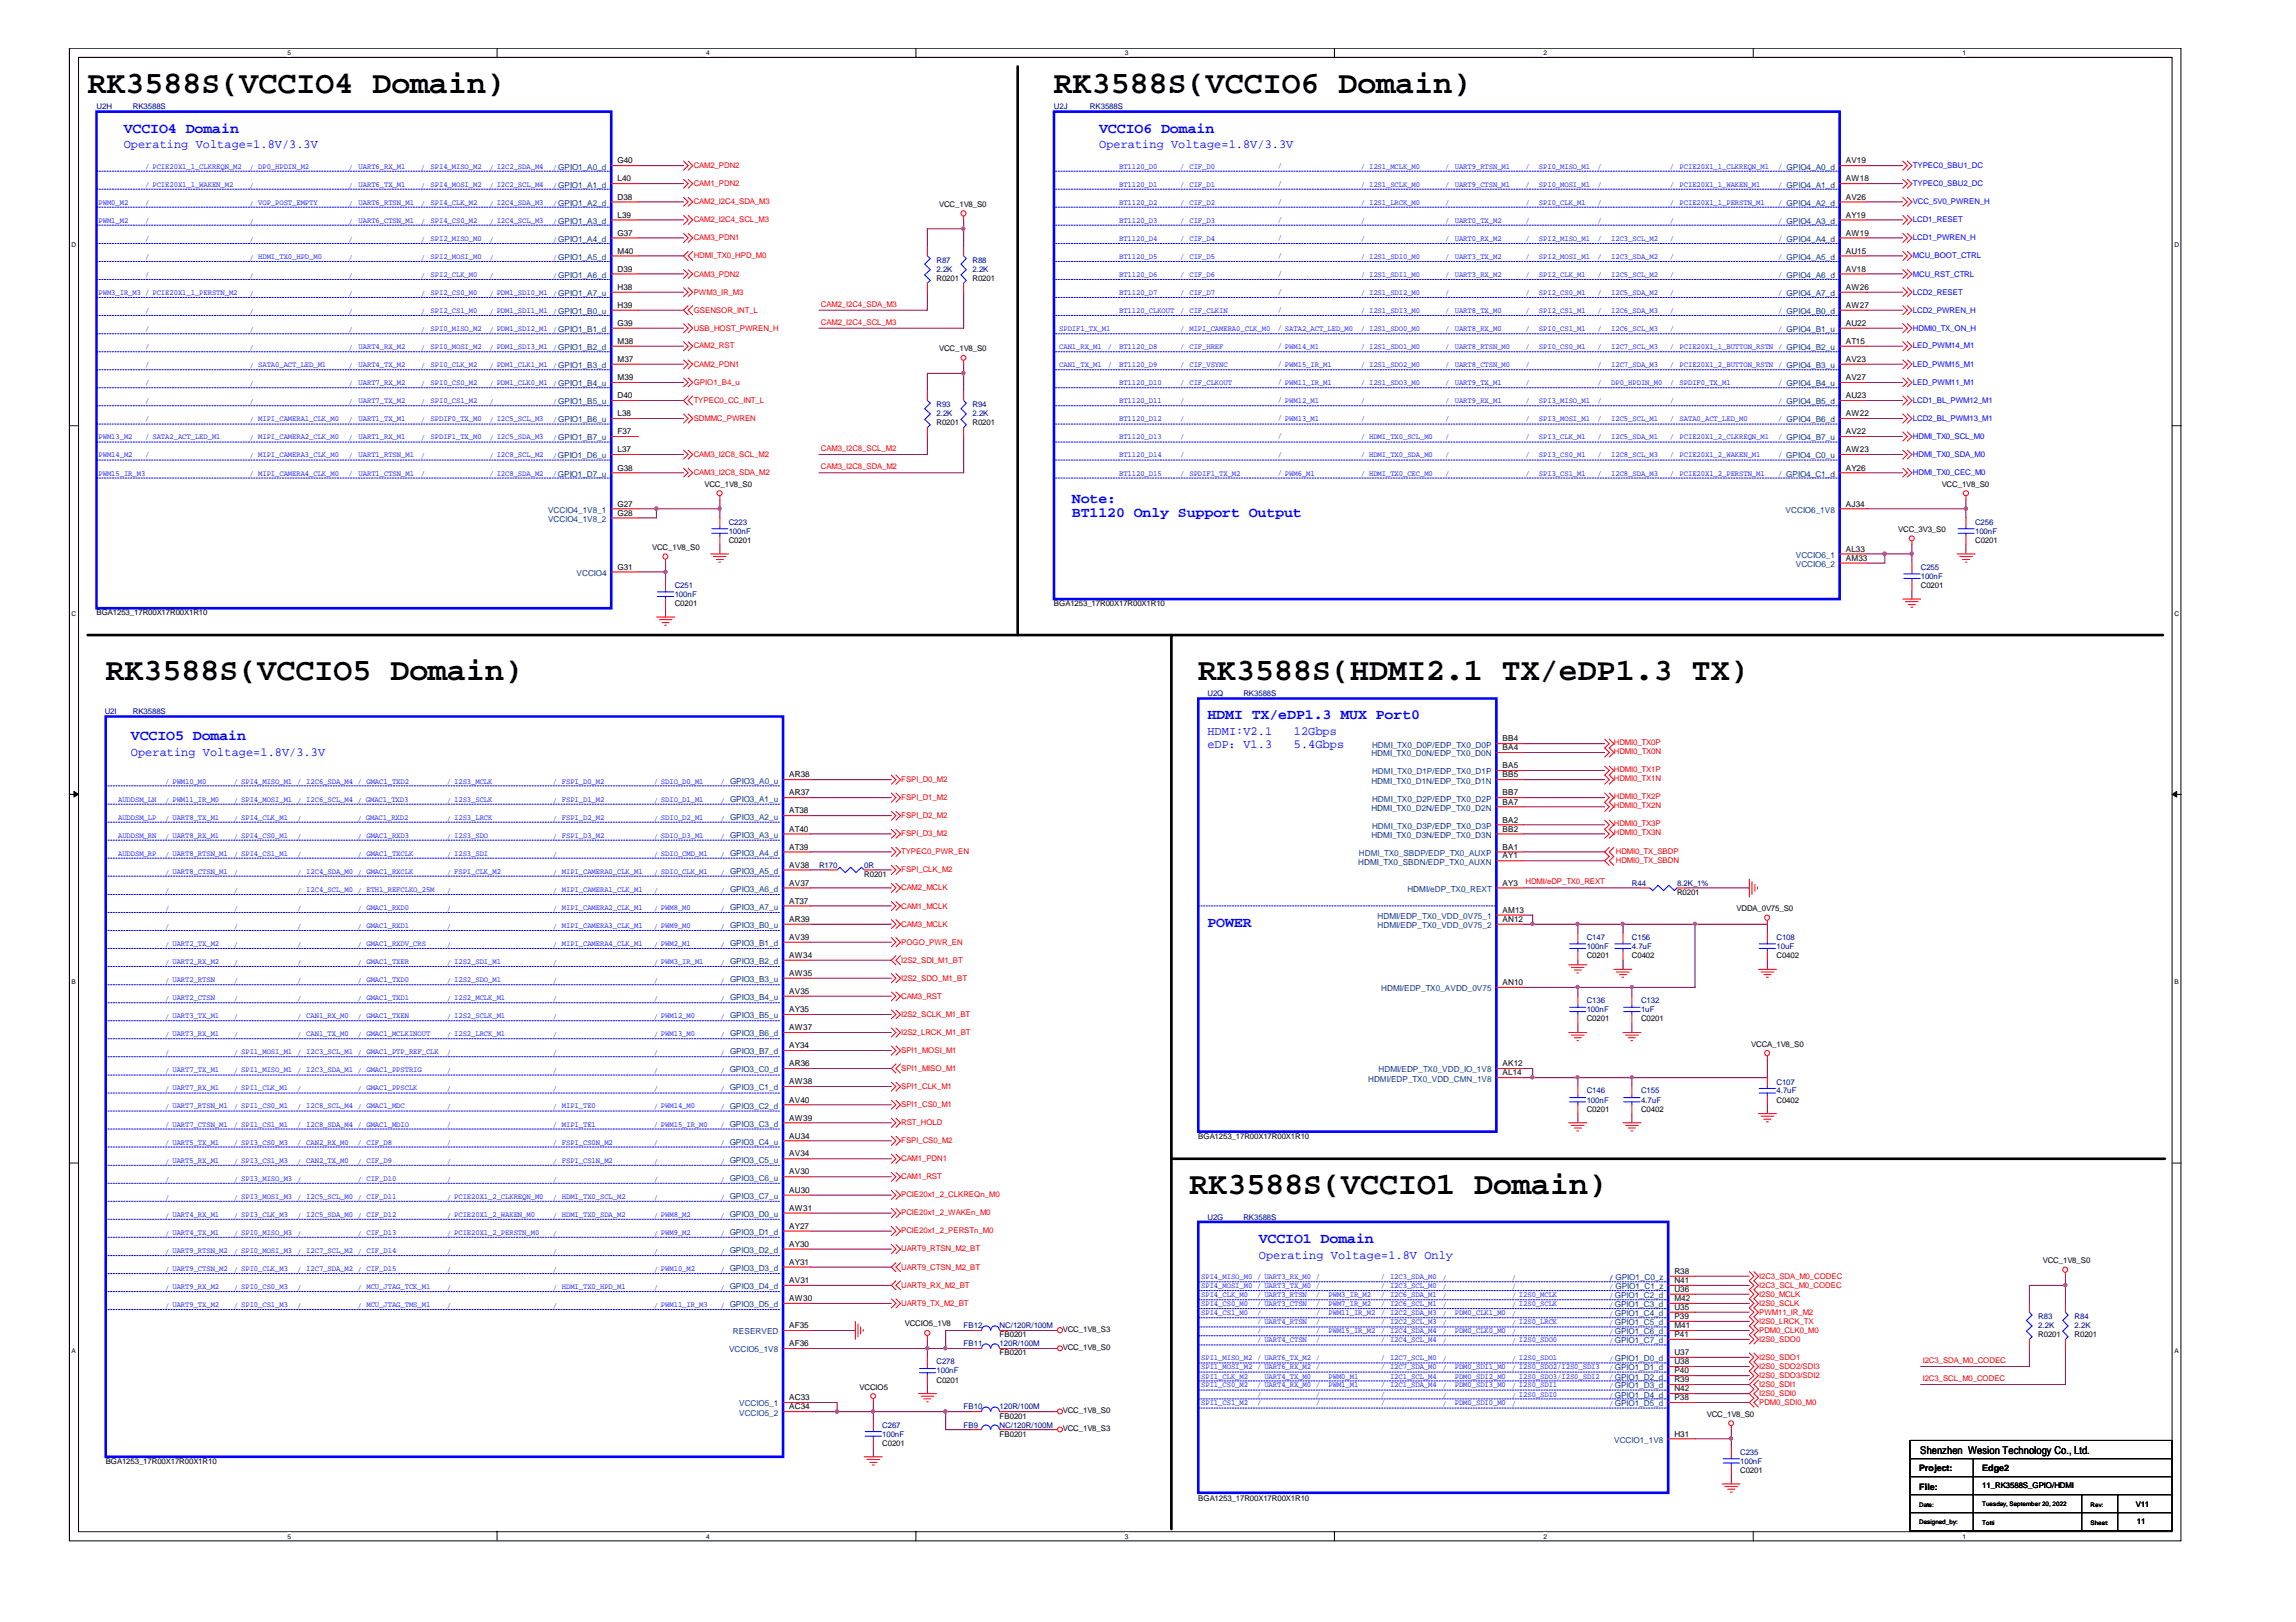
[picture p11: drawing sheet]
<svg xmlns="http://www.w3.org/2000/svg" width="297mm" height="210mm" viewBox="0 0 297 210" stroke-linecap="round" stroke-linejoin="round" font-family="sans-serif">
<defs><g id="words">
<g font-size="4.1">
<text x="11.3" y="12">RK3588S(VCCIO4 Domain)</text>
<text x="136.4" y="12">RK3588S(VCCIO6 Domain)</text>
<text x="13.7" y="88">RK3588S(VCCIO5 Domain)</text>
<text x="155" y="88">RK3588S(HDMI2.1 TX/eDP1.3 TX)</text>
<text x="153.9" y="154.6">RK3588S(VCCIO1 Domain)</text>
</g>
<g font-size="1.9" fill="#00f">
<text x="16" y="17.2">VCCIO4 Domain</text>
<text x="142.2" y="17.2">VCCIO6 Domain</text>
<text x="138.7" y="65.1">Note:</text>
<text x="138.7" y="66.9">BT1120 Only Support Output</text>
<text x="16.9" y="95.8">VCCIO5 Domain</text>
<text x="156.2" y="93.1">HDMI TX/eDP1.3 MUX Port0</text>
<text x="156.2" y="120">POWER</text>
<text x="162.9" y="160.9">VCCIO1 Domain</text>
</g>
<g font-size="1.6" fill="#00f">
<text x="16" y="19.2">Operating Voltage=1.8V/3.3V</text>
<text x="142.2" y="19.2">Operating Voltage=1.8V/3.3V</text>
<text x="156.2" y="95.1">HDMI:V2.1</text>
<text x="167.4" y="95.1">12Gbps</text>
<text x="16.9" y="97.8">Operating Voltage=1.8V/3.3V</text>
<text x="156.2" y="96.7">eDP：V1.3</text>
<text x="167.4" y="96.7">5.4Gbps</text>
<text x="162.9" y="162.9">Operating Voltage=1.8V Only</text>
</g>
<text font-size="1.4" x="248.4" y="188.1">Shenzhen Wesion Technology Co., Ltd.</text>
<g font-size="1.1">
<text x="79.9" y="21.1">G40</text>
<text x="79.9" y="23.5">L40</text>
<text x="238.8" y="21.1">AV19</text>
<text x="238.8" y="23.5">AW18</text>
<text x="79.9" y="25.8">D38</text>
<text x="79.9" y="28.2">L39</text>
<text x="238.8" y="25.8">AV26</text>
<text x="238.8" y="28.2">AY19</text>
<text x="79.9" y="30.5">G37</text>
<text x="79.9" y="32.8">M40</text>
<text x="79.9" y="35.2">D39</text>
<text x="238.8" y="30.5">AW19</text>
<text x="238.8" y="32.8">AU15</text>
<text x="238.8" y="35.2">AV18</text>
<text x="79.9" y="37.5">H38</text>
<text x="79.9" y="39.8">H39</text>
<text x="238.8" y="37.5">AW26</text>
<text x="238.8" y="39.8">AW27</text>
<text x="79.9" y="42.2">G39</text>
<text x="79.9" y="44.5">M38</text>
<text x="79.9" y="46.8">M37</text>
<text x="238.8" y="42.2">AU22</text>
<text x="238.8" y="44.5">AT15</text>
<text x="238.8" y="46.8">AV23</text>
<text x="79.9" y="49.2">M39</text>
<text x="79.9" y="51.5">D40</text>
<text x="79.9" y="53.9">L38</text>
<text x="238.8" y="49.2">AV27</text>
<text x="238.8" y="51.5">AU23</text>
<text x="238.8" y="53.9">AW22</text>
<text x="79.9" y="56.2">F37</text>
<text x="79.9" y="58.5">L37</text>
<text x="238.8" y="56.2">AV22</text>
<text x="238.8" y="58.5">AW23</text>
<text x="79.9" y="60.9">G38</text>
<text x="79.9" y="65.5">G27</text>
<text x="238.8" y="60.9">AY26</text>
<text x="238.8" y="65.5">AJ34</text>
<text x="79.9" y="66.7">G28</text>
<text x="238.8" y="71.4">AL33</text>
<text x="79.9" y="73.7">G31</text>
<text x="238.8" y="72.6">AM33</text>
<text x="194.4" y="95.9">BB4</text>
<text x="102.1" y="100.6">AR38</text>
<text x="194.4" y="99.4">BA5</text>
<text x="194.4" y="97.1">BA4</text>
<text x="194.4" y="100.6">BB5</text>
<text x="102.1" y="102.9">AR37</text>
<text x="102.1" y="105.3">AT38</text>
<text x="102.1" y="107.6">AT40</text>
<text x="194.4" y="102.9">BB7</text>
<text x="194.4" y="106.4">BA2</text>
<text x="194.4" y="104.1">BA7</text>
<text x="194.4" y="107.6">BB2</text>
<text x="102.1" y="110">AT39</text>
<text x="102.1" y="112.3">AV38</text>
<text x="194.4" y="110">BA1</text>
<text x="194.4" y="111.1">AY1</text>
<text x="102.1" y="114.6">AV37</text>
<text x="102.1" y="116.9">AT37</text>
<text x="102.1" y="119.3">AR39</text>
<text x="194.4" y="114.6">AY3</text>
<text x="194.4" y="118.1">AM13</text>
<text x="194.4" y="119.3">AN12</text>
<text x="102.1" y="121.6">AV39</text>
<text x="102.1" y="124">AW34</text>
<text x="102.1" y="126.3">AW35</text>
<text x="102.1" y="128.6">AV35</text>
<text x="102.1" y="131">AY35</text>
<text x="194.4" y="127.5">AN10</text>
<text x="102.1" y="133.3">AW37</text>
<text x="102.1" y="135.7">AY34</text>
<text x="102.1" y="138">AR36</text>
<text x="194.4" y="138">AK12</text>
<text x="102.1" y="140.3">AW38</text>
<text x="102.1" y="142.7">AV40</text>
<text x="194.4" y="139.2">AL14</text>
<text x="102.1" y="145">AW39</text>
<text x="102.1" y="147.3">AU34</text>
<text x="102.1" y="149.7">AV34</text>
<text x="102.1" y="152">AV30</text>
<text x="102.1" y="154.4">AU30</text>
<text x="102.1" y="156.7">AW31</text>
<text x="102.1" y="159">AY27</text>
<text x="102.1" y="161.3">AY30</text>
<text x="102.1" y="163.7">AY31</text>
<text x="102.1" y="166">AV31</text>
<text x="216.6" y="164.9">R38</text>
<text x="216.6" y="166">N41</text>
<text x="216.6" y="167.2">U36</text>
<text x="102.1" y="168.4">AW30</text>
<text x="102.1" y="171.9">AF35</text>
<text x="216.6" y="171.9">M41</text>
<text x="216.6" y="170.7">P39</text>
<text x="216.6" y="169.5">U35</text>
<text x="216.6" y="168.4">M42</text>
<text x="216.6" y="173">P41</text>
<text x="102.1" y="174.2">AF36</text>
<text x="216.6" y="178.9">R39</text>
<text x="216.6" y="175.4">U37</text>
<text x="216.6" y="176.5">U38</text>
<text x="216.6" y="177.7">P40</text>
<text x="102.1" y="181.2">AC33</text>
<text x="102.1" y="182.4">AC34</text>
<text x="216.6" y="180.1">N42</text>
<text x="216.6" y="185.9">H31</text>
<text x="216.6" y="181.2">P38</text>
<text x="248.3" y="190.3">Project:</text>
<text x="256.5" y="190.3">Edge2</text>
<text x="248.3" y="192.8">File:</text>
</g>
<g font-size="1.1" fill="#004080">
<text x="70.9" y="66.4">VCCIO4_1V8_1</text>
<text x="70.9" y="67.5">VCCIO4_1V8_2</text>
<text x="231" y="66.4">VCCIO6_1V8</text>
<text x="74.6" y="74.5">VCCIO4</text>
<text x="232.3" y="72.2">VCCIO6_1</text>
<text x="232.3" y="73.4">VCCIO6_2</text>
<text x="177.4" y="97.9">HDMI_TX0_D0N/EDP_TX0_D0N</text>
<text x="177.4" y="101.4">HDMI_TX0_D1N/EDP_TX0_D1N</text>
<text x="177.5" y="96.7">HDMI_TX0_D0P/EDP_TX0_D0P</text>
<text x="177.5" y="100.2">HDMI_TX0_D1P/EDP_TX0_D1P</text>
<text x="177.4" y="104.9">HDMI_TX0_D2N/EDP_TX0_D2N</text>
<text x="177.5" y="103.7">HDMI_TX0_D2P/EDP_TX0_D2P</text>
<text x="177.5" y="107.2">HDMI_TX0_D3P/EDP_TX0_D3P</text>
<text x="175.7" y="111.9">HDMI_TX0_SBDN/EDP_TX0_AUXN</text>
<text x="175.8" y="110.8">HDMI_TX0_SBDP/EDP_TX0_AUXP</text>
<text x="177.4" y="108.4">HDMI_TX0_D3N/EDP_TX0_D3N</text>
<text x="178.2" y="118.9">HDMI/EDP_TX0_VDD_0V75_1</text>
<text x="182.1" y="115.4">HDMI/eDP_TX0_REXT</text>
<text x="178.2" y="120.1">HDMI/EDP_TX0_VDD_0V75_2</text>
<text x="178.7" y="128.3">HDMI/EDP_TX0_AVDD_0V75</text>
<text x="177" y="140">HDMI/EDP_TX0_VDD_CMN_1V8</text>
<text x="178.4" y="138.8">HDMI/EDP_TX0_VDD_IO_1V8</text>
<text x="94.8" y="172.7">RESERVED</text>
<text x="94.3" y="175">VCCIO5_1V8</text>
<text x="95.6" y="182">VCCIO5_1</text>
<text x="95.6" y="183.2">VCCIO5_2</text>
<text x="208.8" y="186.7">VCCIO1_1V8</text>
</g>
<g font-size="1" fill="#000080">
<text x="12.5" y="14.2">U2H</text>
<text x="17.2" y="14.2">RK3588S</text>
<text x="136.4" y="14.2">U2J</text>
<text x="141" y="14.2">RK3588S</text>
<text x="121.2" y="34">R87</text>
<text x="121.2" y="35.2">2.2K</text>
<text x="125.8" y="34">R88</text>
<text x="125.8" y="35.2">2.2K</text>
<text x="121.2" y="52.7">R93</text>
<text x="121.2" y="53.9">2.2K</text>
<text x="125.8" y="52.7">R94</text>
<text x="125.8" y="53.9">2.2K</text>
<text x="94.3" y="67.9">C223</text>
<text x="94.3" y="69.1">100nF</text>
<text x="255.5" y="67.9">C256</text>
<text x="255.5" y="69.1">100nF</text>
<text x="87.3" y="76.1">C251</text>
<text x="87.3" y="77.2">100nF</text>
<text x="248.5" y="73.8">C255</text>
<text x="248.5" y="74.9">100nF</text>
<text x="13.5" y="92.4">U2I</text>
<text x="17.2" y="92.4">RK3588S</text>
<text x="156.2" y="90.1">U2Q</text>
<text x="160.9" y="90.1">RK3588S</text>
<text x="106" y="112.3">R170</text>
<text x="111.8" y="112.3">0R</text>
<text x="211.1" y="114.7">R44</text>
<text x="217" y="114.7">8.2K_1%</text>
<text x="205.3" y="121.6">C147</text>
<text x="205.3" y="122.8">100nF</text>
<text x="211.1" y="121.6">C156</text>
<text x="211.1" y="122.8">4.7uF</text>
<text x="229.8" y="121.6">C108</text>
<text x="229.8" y="122.8">10uF</text>
<text x="205.3" y="129.8">C136</text>
<text x="205.3" y="131">100nF</text>
<text x="212.3" y="129.8">C132</text>
<text x="212.3" y="131">1uF</text>
<text x="205.3" y="141.5">C146</text>
<text x="205.3" y="142.7">100nF</text>
<text x="212.3" y="141.5">C155</text>
<text x="212.3" y="142.7">4.7uF</text>
<text x="229.8" y="140.3">C107</text>
<text x="229.8" y="141.5">4.7uF</text>
<text x="156.2" y="157.9">U2G</text>
<text x="160.9" y="157.9">RK3588S</text>
<text x="124.7" y="171.9">FB12</text>
<text x="129.3" y="171.9">NC/120R/100M</text>
<text x="263.7" y="170.7">R83</text>
<text x="263.7" y="171.9">2.2K</text>
<text x="268.4" y="170.7">R84</text>
<text x="268.4" y="171.9">2.2K</text>
<text x="121.2" y="176.5">C278</text>
<text x="121.2" y="177.7">100nF</text>
<text x="124.7" y="174.2">FB11</text>
<text x="129.3" y="174.2">120R/100M</text>
<text x="114.1" y="184.8">C267</text>
<text x="114.1" y="185.9">100nF</text>
<text x="124.7" y="184.8">FB9</text>
<text x="124.7" y="182.4">FB10</text>
<text x="129.3" y="184.8">NC/120R/100M</text>
<text x="129.3" y="182.4">120R/100M</text>
<text x="225.1" y="188.2">C235</text>
<text x="225.1" y="189.4">100nF</text>
</g>
<g font-size="1" fill="#00f">
<text x="18.8" y="21.8">/ PCIE20X1_1_CLKREQN_M2</text>
<text x="32.3" y="21.9">/ DP0_HPDIN_M2</text>
<text x="45.1" y="21.9">/</text>
<text x="46.4" y="21.8">UART6_RX_M1</text>
<text x="54.4" y="21.9">/ SPI4_MISO_M2</text>
<text x="63.3" y="21.9">/ I2C2_SDA_M4</text>
<text x="71.5" y="21.9">/GPIO1_A0_d</text>
<text x="144.8" y="21.8">BT1120_D0</text>
<text x="152.7" y="21.8">/ CIF_D0</text>
<text x="165.3" y="21.7">/</text>
<text x="176.1" y="21.8">/ I2S1_MCLK_M0</text>
<text x="186.9" y="21.8">/ UART9_RTSN_M1</text>
<text x="197.4" y="21.8">/</text>
<text x="199.1" y="21.8">SPI0_MISO_M1</text>
<text x="206.7" y="21.8">/</text>
<text x="216" y="21.8">/ PCIE20X1_1_CLKREQN_M1</text>
<text x="230" y="21.8">/ GPIO4_A0_d</text>
<text x="247.5" y="21.7">TYPEC0_SBU1_DC</text>
<text x="12.7" y="26.5">PWM0_M2</text>
<text x="12.7" y="28.8">PWM1_M2</text>
<text x="18.8" y="28.8">/</text>
<text x="18.8" y="26.5">/</text>
<text x="18.8" y="24.1">/ PCIE20X1_1_WAKEN_M2</text>
<text x="32.3" y="24.3">/</text>
<text x="32.3" y="26.6">/ VOP_POST_EMPTY</text>
<text x="32.3" y="29">/</text>
<text x="45.1" y="24.3">/</text>
<text x="45.1" y="26.6">/</text>
<text x="45.1" y="29">/</text>
<text x="46.4" y="24.1">UART6_TX_M1</text>
<text x="46.4" y="26.5">UART6_RTSN_M1</text>
<text x="46.4" y="28.8">UART6_CTSN_M1</text>
<text x="54.4" y="24.3">/ SPI4_MOSI_M2</text>
<text x="54.4" y="26.6">/ SPI4_CLK_M2</text>
<text x="54.4" y="29">/ SPI4_CS0_M2</text>
<text x="63.3" y="24.3">/ I2C2_SCL_M4</text>
<text x="63.3" y="26.6">/ I2C4_SDA_M3</text>
<text x="63.3" y="29">/ I2C4_SCL_M3</text>
<text x="71.5" y="24.3">/GPIO1_A1_d</text>
<text x="71.5" y="26.6">/GPIO1_A2_d</text>
<text x="71.5" y="29">/GPIO1_A3_d</text>
<text x="144.8" y="24.1">BT1120_D1</text>
<text x="144.8" y="26.5">BT1120_D2</text>
<text x="144.8" y="28.8">BT1120_D3</text>
<text x="152.7" y="28.8">/ CIF_D3</text>
<text x="152.7" y="26.5">/ CIF_D2</text>
<text x="152.7" y="24.1">/ CIF_D1</text>
<text x="165.3" y="24.1">/</text>
<text x="165.3" y="26.4">/</text>
<text x="165.3" y="28.7">/</text>
<text x="176.1" y="24.1">/ I2S1_SCLK_M0</text>
<text x="176.1" y="26.5">/ I2S1_LRCK_M0</text>
<text x="176.1" y="28.8">/</text>
<text x="186.9" y="24.1">/ UART9_CTSN_M1</text>
<text x="186.9" y="26.5">/</text>
<text x="186.9" y="28.8">/ UART0_TX_M2</text>
<text x="197.4" y="24.1">/</text>
<text x="197.4" y="26.5">/</text>
<text x="197.4" y="28.8">/</text>
<text x="199.1" y="24.1">SPI0_MOSI_M1</text>
<text x="199.1" y="26.5">SPI0_CLK_M1</text>
<text x="206.7" y="24.1">/</text>
<text x="206.7" y="26.5">/</text>
<text x="206.7" y="28.8">/</text>
<text x="216" y="24.1">/ PCIE20X1_1_WAKEN_M1</text>
<text x="216" y="26.5">/ PCIE20X1_1_PERSTN_M1</text>
<text x="216" y="28.8">/</text>
<text x="230" y="24.1">/ GPIO4_A1_d</text>
<text x="230" y="26.5">/ GPIO4_A2_d</text>
<text x="230" y="28.8">/ GPIO4_A3_d</text>
<text x="247.5" y="24.1">TYPEC0_SBU2_DC</text>
<text x="247.5" y="26.4">VCC_5V0_PWREN_H</text>
<text x="247.5" y="28.8">LCD1_RESET</text>
<text x="18.8" y="35.8">/</text>
<text x="18.8" y="33.5">/</text>
<text x="18.8" y="31.2">/</text>
<text x="32.3" y="31.3">/</text>
<text x="32.3" y="33.6">/ HDMI_TX0_HPD_M0</text>
<text x="32.3" y="36">/</text>
<text x="45.1" y="31.3">/</text>
<text x="45.1" y="33.6">/</text>
<text x="45.1" y="36">/</text>
<text x="54.4" y="31.3">/ SPI2_MISO_M0</text>
<text x="54.4" y="33.6">/ SPI2_MOSI_M0</text>
<text x="54.4" y="36">/ SPI2_CLK_M0</text>
<text x="63.3" y="31.3">/</text>
<text x="63.3" y="33.6">/</text>
<text x="63.3" y="36">/</text>
<text x="71.5" y="31.3">/GPIO1_A4_d</text>
<text x="71.5" y="33.6">/GPIO1_A5_d</text>
<text x="71.5" y="36">/GPIO1_A6_d</text>
<text x="144.8" y="31.2">BT1120_D4</text>
<text x="144.8" y="33.5">BT1120_D5</text>
<text x="144.8" y="35.8">BT1120_D6</text>
<text x="152.7" y="35.8">/ CIF_D6</text>
<text x="152.7" y="33.5">/ CIF_D5</text>
<text x="152.7" y="31.2">/ CIF_D4</text>
<text x="165.3" y="31">/</text>
<text x="165.3" y="33.4">/</text>
<text x="165.3" y="35.7">/</text>
<text x="176.1" y="31.2">/</text>
<text x="176.1" y="33.5">/ I2S1_SDI0_M0</text>
<text x="176.1" y="35.8">/ I2S1_SDI1_M0</text>
<text x="186.9" y="31.2">/ UART0_RX_M2</text>
<text x="186.9" y="33.5">/ UART3_TX_M2</text>
<text x="186.9" y="35.8">/ UART3_RX_M2</text>
<text x="197.4" y="31.2">/</text>
<text x="197.4" y="33.5">/</text>
<text x="197.4" y="35.8">/</text>
<text x="199.1" y="31.2">SPI2_MISO_M1</text>
<text x="199.1" y="33.5">SPI2_MOSI_M1</text>
<text x="199.1" y="35.8">SPI2_CLK_M1</text>
<text x="206.7" y="31.2">/</text>
<text x="206.7" y="33.5">/</text>
<text x="206.7" y="35.8">/</text>
<text x="208.4" y="31.2">I2C3_SCL_M2</text>
<text x="208.4" y="33.5">I2C3_SDA_M2</text>
<text x="208.4" y="35.8">I2C5_SCL_M2</text>
<text x="216" y="31.2">/</text>
<text x="216" y="33.5">/</text>
<text x="216" y="35.8">/</text>
<text x="230" y="31.2">/ GPIO4_A4_d</text>
<text x="230" y="33.5">/ GPIO4_A5_d</text>
<text x="230" y="35.8">/ GPIO4_A6_d</text>
<text x="247.5" y="31.1">LCD1_PWREN_H</text>
<text x="247.5" y="33.4">MCU_BOOT_CTRL</text>
<text x="247.5" y="35.8">MCU_RST_CTRL</text>
<text x="12.7" y="38.2">PWM3_IR_M3 / PCIE20X1_1_PERSTN_M2</text>
<text x="18.8" y="40.5">/</text>
<text x="32.3" y="38.3">/</text>
<text x="32.3" y="40.7">/</text>
<text x="45.1" y="38.3">/</text>
<text x="45.1" y="40.7">/</text>
<text x="54.4" y="38.3">/ SPI2_CS0_M0</text>
<text x="54.4" y="40.7">/ SPI2_CS1_M0</text>
<text x="63.3" y="38.3">/ PDM1_SDI0_M1 /GPIO1_A7_u</text>
<text x="63.3" y="40.7">/ PDM1_SDI1_M1 /GPIO1_B0_u</text>
<text x="144.8" y="38.2">BT1120_D7</text>
<text x="144.8" y="40.5">BT1120_CLKOUT</text>
<text x="152.7" y="40.5">/ CIF_CLKIN</text>
<text x="152.7" y="38.2">/ CIF_D7</text>
<text x="165.3" y="38.1">/</text>
<text x="165.3" y="40.4">/</text>
<text x="176.1" y="38.2">/ I2S1_SDI2_M0</text>
<text x="176.1" y="40.5">/ I2S1_SDI3_M0</text>
<text x="186.9" y="38.2">/</text>
<text x="186.9" y="40.5">/ UART8_TX_M0</text>
<text x="197.4" y="38.2">/</text>
<text x="197.4" y="40.5">/</text>
<text x="199.1" y="38.2">SPI2_CS0_M1</text>
<text x="199.1" y="40.5">SPI2_CS1_M1</text>
<text x="206.7" y="38.2">/</text>
<text x="206.7" y="40.5">/</text>
<text x="208.4" y="38.2">I2C5_SDA_M2</text>
<text x="208.4" y="40.5">I2C6_SDA_M3</text>
<text x="216" y="38.2">/</text>
<text x="216" y="40.5">/</text>
<text x="230" y="38.2">/ GPIO4_A7_d</text>
<text x="230" y="40.5">/ GPIO4_B0_d</text>
<text x="247.5" y="38.1">LCD2_RESET</text>
<text x="247.5" y="40.4">LCD2_PWREN_H</text>
<text x="18.8" y="42.9">/</text>
<text x="18.8" y="45.2">/</text>
<text x="18.8" y="47.5">/</text>
<text x="32.3" y="43">/</text>
<text x="32.3" y="45.3">/</text>
<text x="32.3" y="47.6">/ SATA0_ACT_LED_M1</text>
<text x="45.1" y="43">/</text>
<text x="45.1" y="45.3">/</text>
<text x="45.1" y="47.6">/</text>
<text x="46.4" y="45.2">UART4_RX_M2</text>
<text x="46.4" y="47.5">UART4_TX_M2</text>
<text x="54.4" y="43">/ SPI0_MISO_M2</text>
<text x="54.4" y="45.3">/ SPI0_MOSI_M2</text>
<text x="54.4" y="47.6">/ SPI0_CLK_M2</text>
<text x="63.3" y="43">/ PDM1_SDI2_M1 /GPIO1_B1_d</text>
<text x="63.3" y="45.3">/ PDM1_SDI3_M1 /GPIO1_B2_d</text>
<text x="63.3" y="47.6">/ PDM1_CLK1_M1 /GPIO1_B3_d</text>
<text x="137" y="45.2">CAN1_RX_M1</text>
<text x="137" y="47.5">CAN1_TX_M1</text>
<text x="137" y="42.9">SPDIF1_TX_M1</text>
<text x="143.3" y="45.2">/</text>
<text x="143.3" y="47.5">/</text>
<text x="144.8" y="47.5">BT1120_D9</text>
<text x="144.8" y="45.2">BT1120_D8</text>
<text x="152.7" y="42.9">/ MIPI_CAMERA0_CLK_M0</text>
<text x="152.7" y="45.2">/ CIF_HREF</text>
<text x="152.7" y="47.5">/ CIF_VSYNC</text>
<text x="165.3" y="42.7">/ SATA2_ACT_LED_M0</text>
<text x="165.3" y="45.1">/ PWM14_M1</text>
<text x="165.3" y="47.4">/ PWM15_IR_M1</text>
<text x="176.1" y="42.9">/ I2S1_SDO0_M0</text>
<text x="176.1" y="45.2">/ I2S1_SDO1_M0</text>
<text x="176.1" y="47.5">/ I2S1_SDO2_M0</text>
<text x="186.9" y="42.9">/ UART8_RX_M0</text>
<text x="186.9" y="45.2">/ UART8_RTSN_M0</text>
<text x="186.9" y="47.5">/ UART8_CTSN_M0</text>
<text x="197.4" y="42.9">/</text>
<text x="197.4" y="45.2">/</text>
<text x="197.4" y="47.5">/</text>
<text x="199.1" y="42.9">SPI0_CS1_M1</text>
<text x="199.1" y="45.2">SPI0_CS0_M1</text>
<text x="206.7" y="42.9">/</text>
<text x="206.7" y="45.2">/</text>
<text x="206.7" y="47.5">/</text>
<text x="208.4" y="42.9">I2C6_SCL_M3</text>
<text x="208.4" y="45.2">I2C7_SCL_M3</text>
<text x="208.4" y="47.5">I2C7_SDA_M3</text>
<text x="216" y="42.9">/</text>
<text x="216" y="45.2">/ PCIE20X1_1_BUTTON_RSTN / GPIO4_B2_u</text>
<text x="216" y="47.5">/ PCIE20X1_2_BUTTON_RSTN / GPIO4_B3_u</text>
<text x="230" y="42.9">/ GPIO4_B1_u</text>
<text x="247.5" y="42.8">HDMI0_TX_ON_H</text>
<text x="247.5" y="45.1">LED_PWM14_M1</text>
<text x="247.5" y="47.5">LED_PWM15_M1</text>
<text x="18.8" y="49.9">/</text>
<text x="18.8" y="52.2">/</text>
<text x="32.3" y="50">/</text>
<text x="32.3" y="52.3">/</text>
<text x="45.1" y="50">/</text>
<text x="45.1" y="52.3">/</text>
<text x="46.4" y="49.9">UART7_RX_M2</text>
<text x="46.4" y="52.2">UART7_TX_M2</text>
<text x="54.4" y="50">/ SPI0_CS0_M2</text>
<text x="54.4" y="52.3">/ SPI0_CS1_M2</text>
<text x="63.3" y="50">/ PDM1_CLK0_M1 /GPIO1_B4_u</text>
<text x="63.3" y="52.3">/</text>
<text x="71.5" y="52.3">/GPIO1_B5_u</text>
<text x="144.8" y="49.9">BT1120_D10</text>
<text x="144.8" y="52.2">BT1120_D11</text>
<text x="152.7" y="49.9">/ CIF_CLKOUT</text>
<text x="152.7" y="52.2">/</text>
<text x="165.3" y="49.8">/ PWM11_IR_M1</text>
<text x="165.3" y="52.1">/ PWM12_M1</text>
<text x="176.1" y="49.9">/ I2S1_SDO3_M0</text>
<text x="176.1" y="52.2">/</text>
<text x="186.9" y="49.9">/ UART9_TX_M1</text>
<text x="186.9" y="52.2">/ UART9_RX_M1</text>
<text x="197.4" y="49.9">/</text>
<text x="197.4" y="52.2">/</text>
<text x="199.1" y="52.2">SPI3_MISO_M1</text>
<text x="206.7" y="49.9">/</text>
<text x="206.7" y="52.2">/</text>
<text x="208.4" y="49.9">DP0_HPDIN_M0</text>
<text x="216" y="49.9">/ SPDIF0_TX_M1</text>
<text x="216" y="52.2">/</text>
<text x="230" y="49.9">/ GPIO4_B4_u</text>
<text x="230" y="52.2">/ GPIO4_B5_d</text>
<text x="247.5" y="49.8">LED_PWM11_M1</text>
<text x="247.5" y="52.1">LCD1_BL_PWM12_M1</text>
<text x="12.7" y="56.9">PWM13_M2</text>
<text x="12.7" y="59.2">PWM14_M2</text>
<text x="18.8" y="54.5">/</text>
<text x="18.8" y="56.9">/ SATA2_ACT_LED_M1</text>
<text x="18.8" y="59.2">/</text>
<text x="32.3" y="54.7">/ MIPI_CAMERA1_CLK_M0</text>
<text x="32.3" y="57">/ MIPI_CAMERA2_CLK_M0</text>
<text x="32.3" y="59.3">/ MIPI_CAMERA3_CLK_M0</text>
<text x="45.1" y="54.7">/</text>
<text x="45.1" y="57">/</text>
<text x="45.1" y="59.3">/</text>
<text x="46.4" y="54.5">UART1_TX_M1</text>
<text x="46.4" y="56.9">UART1_RX_M1</text>
<text x="46.4" y="59.2">UART1_RTSN_M1</text>
<text x="54.4" y="54.7">/ SPDIF0_TX_M0</text>
<text x="54.4" y="57">/ SPDIF1_TX_M0</text>
<text x="54.4" y="59.3">/</text>
<text x="63.3" y="54.7">/ I2C5_SCL_M3</text>
<text x="63.3" y="57">/ I2C5_SDA_M3</text>
<text x="63.3" y="59.3">/ I2C8_SCL_M2</text>
<text x="71.5" y="54.7">/GPIO1_B6_u</text>
<text x="71.5" y="57">/GPIO1_B7_u</text>
<text x="71.5" y="59.3">/GPIO1_D6_u</text>
<text x="144.8" y="54.5">BT1120_D12</text>
<text x="144.8" y="56.9">BT1120_D13</text>
<text x="144.8" y="59.2">BT1120_D14</text>
<text x="152.7" y="54.5">/</text>
<text x="152.7" y="56.9">/</text>
<text x="152.7" y="59.2">/</text>
<text x="165.3" y="54.4">/ PWM13_M1</text>
<text x="165.3" y="56.7">/</text>
<text x="165.3" y="59.1">/</text>
<text x="176.1" y="54.5">/</text>
<text x="176.1" y="56.9">/ HDMI_TX0_SCL_M0</text>
<text x="176.1" y="59.2">/ HDMI_TX0_SDA_M0</text>
<text x="186.9" y="54.5">/</text>
<text x="186.9" y="56.9">/</text>
<text x="186.9" y="59.2">/</text>
<text x="197.4" y="54.5">/</text>
<text x="197.4" y="56.9">/</text>
<text x="197.4" y="59.2">/</text>
<text x="199.1" y="54.5">SPI3_MOSI_M1</text>
<text x="199.1" y="56.9">SPI3_CLK_M1</text>
<text x="199.1" y="59.2">SPI3_CS0_M1</text>
<text x="206.7" y="54.5">/</text>
<text x="206.7" y="56.9">/</text>
<text x="206.7" y="59.2">/</text>
<text x="208.4" y="54.5">I2C5_SCL_M1</text>
<text x="208.4" y="56.9">I2C5_SDA_M1</text>
<text x="208.4" y="59.2">I2C8_SCL_M3</text>
<text x="216" y="54.5">/ SATA0_ACT_LED_M0</text>
<text x="216" y="56.9">/ PCIE20X1_2_CLKREQN_M1</text>
<text x="216" y="59.2">/ PCIE20X1_2_WAKEN_M1</text>
<text x="230" y="54.5">/ GPIO4_B6_d</text>
<text x="230" y="56.9">/ GPIO4_B7_u</text>
<text x="230" y="59.2">/ GPIO4_C0_u</text>
<text x="247.5" y="54.5">LCD2_BL_PWM13_M1</text>
<text x="247.5" y="56.8">HDMI_TX0_SCL_M0</text>
<text x="247.5" y="59.2">HDMI_TX0_SDA_M0</text>
<text x="12.7" y="61.6">PWM15_IR_M3</text>
<text x="32.3" y="61.7">/ MIPI_CAMERA4_CLK_M0</text>
<text x="45.1" y="61.7">/</text>
<text x="46.4" y="61.6">UART1_CTSN_M1</text>
<text x="54.4" y="61.7">/</text>
<text x="63.3" y="61.7">/ I2C8_SDA_M2</text>
<text x="71.5" y="61.7">/GPIO1_D7_u</text>
<text x="144.8" y="61.6">BT1120_D15</text>
<text x="152.7" y="61.6">/ SPDIF1_TX_M2</text>
<text x="165.3" y="61.4">/ PWM6_M1</text>
<text x="176.1" y="61.6">/ HDMI_TX0_CEC_M0</text>
<text x="186.9" y="61.6">/</text>
<text x="197.4" y="61.6">/</text>
<text x="199.1" y="61.6">SPI3_CS1_M1</text>
<text x="206.7" y="61.6">/</text>
<text x="208.4" y="61.6">I2C8_SDA_M3</text>
<text x="216" y="61.6">/ PCIE20X1_2_PERSTN_M1</text>
<text x="230" y="61.6">/ GPIO4_C1_d</text>
<text x="247.5" y="61.5">HDMI_TX0_CEC_M0</text>
<text x="21.4" y="101.5">/ PWM10_M0</text>
<text x="30.3" y="101.5">/ SPI4_MISO_M1 / I2C6_SDA_M4 / GMAC1_TXD2</text>
<text x="57.8" y="101.5">/ I2S3_MCLK</text>
<text x="71.5" y="101.5">/ FSPI_D0_M2</text>
<text x="84.6" y="101.5">/ SDIO_D0_M1</text>
<text x="93.2" y="101.5">/ GPIO3_A0_u</text>
<text x="15.3" y="103.7">AUDDSM_LN</text>
<text x="15.3" y="106.1">AUDDSM_LP</text>
<text x="21.4" y="103.9">/ PWM11_IR_M0</text>
<text x="21.4" y="106.2">/ UART8_TX_M1</text>
<text x="30.3" y="103.9">/ SPI4_MOSI_M1 / I2C6_SCL_M4 / GMAC1_TXD3</text>
<text x="30.3" y="106.2">/ SPI4_CLK_M1</text>
<text x="38.4" y="106.2">/</text>
<text x="46.3" y="106.2">/ GMAC1_RXD2</text>
<text x="57.8" y="103.9">/ I2S3_SCLK</text>
<text x="57.8" y="106.2">/ I2S3_LRCK</text>
<text x="71.5" y="103.9">/ FSPI_D1_M2</text>
<text x="71.5" y="106.2">/ FSPI_D2_M2</text>
<text x="84.6" y="103.9">/ SDIO_D1_M1</text>
<text x="84.6" y="106.2">/ SDIO_D2_M1</text>
<text x="93.2" y="103.9">/ GPIO3_A1_u</text>
<text x="93.2" y="106.2">/ GPIO3_A2_u</text>
<text x="15.3" y="108.4">AUDDSM_RN</text>
<text x="15.3" y="110.8">AUDDSM_RP</text>
<text x="21.4" y="108.5">/ UART8_RX_M1</text>
<text x="21.4" y="110.8">/ UART8_RTSN_M1</text>
<text x="21.4" y="113.2">/ UART8_CTSN_M1</text>
<text x="30.3" y="108.5">/ SPI4_CS0_M1</text>
<text x="30.3" y="110.8">/ SPI4_CS1_M1</text>
<text x="30.3" y="113.2">/</text>
<text x="38.4" y="108.5">/</text>
<text x="38.4" y="110.8">/</text>
<text x="38.4" y="113.2">/ I2C4_SDA_M0 / GMAC1_RXCLK</text>
<text x="46.3" y="108.5">/ GMAC1_RXD3</text>
<text x="46.3" y="110.8">/ GMAC1_TXCLK</text>
<text x="57.8" y="108.5">/ I2S3_SDO</text>
<text x="57.8" y="110.8">/ I2S3_SDI</text>
<text x="57.8" y="113.2">/ FSPI_CLK_M2</text>
<text x="71.5" y="108.5">/ FSPI_D3_M2</text>
<text x="71.5" y="110.8">/</text>
<text x="71.5" y="113.2">/ MIPI_CAMERA0_CLK_M1</text>
<text x="84.6" y="108.5">/ SDIO_D3_M1</text>
<text x="84.6" y="110.8">/ SDIO_CMD_M1</text>
<text x="84.6" y="113.2">/ SDIO_CLK_M1</text>
<text x="93.2" y="108.5">/ GPIO3_A3_u</text>
<text x="93.2" y="110.8">/ GPIO3_A4_d</text>
<text x="93.2" y="113.2">/ GPIO3_A5_d</text>
<text x="21.4" y="115.5">/</text>
<text x="21.4" y="117.9">/</text>
<text x="30.3" y="115.5">/</text>
<text x="30.3" y="117.9">/</text>
<text x="38.4" y="115.5">/ I2C4_SCL_M0 / ETH1_REFCLKO_25M</text>
<text x="38.4" y="117.9">/</text>
<text x="46.3" y="117.9">/ GMAC1_RXD0</text>
<text x="57.8" y="115.5">/</text>
<text x="57.8" y="117.9">/</text>
<text x="71.5" y="115.5">/ MIPI_CAMERA1_CLK_M1</text>
<text x="71.5" y="117.9">/ MIPI_CAMERA2_CLK_M1</text>
<text x="84.6" y="115.5">/</text>
<text x="84.6" y="117.9">/ PWM8_M0</text>
<text x="93.2" y="115.5">/ GPIO3_A6_d</text>
<text x="93.2" y="117.9">/ GPIO3_A7_u</text>
<text x="21.4" y="120.2">/</text>
<text x="21.4" y="122.5">/ UART2_TX_M2</text>
<text x="21.4" y="124.9">/ UART2_RX_M2</text>
<text x="30.3" y="120.2">/</text>
<text x="30.3" y="122.5">/</text>
<text x="30.3" y="124.9">/</text>
<text x="38.4" y="120.2">/</text>
<text x="38.4" y="122.5">/</text>
<text x="38.4" y="124.9">/</text>
<text x="46.3" y="120.2">/ GMAC1_RXD1</text>
<text x="46.3" y="122.5">/ GMAC1_RXDV_CRS</text>
<text x="46.3" y="124.9">/ GMAC1_TXER</text>
<text x="57.8" y="120.2">/</text>
<text x="57.8" y="122.5">/</text>
<text x="57.8" y="124.9">/ I2S2_SDI_M1</text>
<text x="71.5" y="120.2">/ MIPI_CAMERA3_CLK_M1</text>
<text x="71.5" y="122.5">/ MIPI_CAMERA4_CLK_M1</text>
<text x="71.5" y="124.9">/</text>
<text x="84.6" y="120.2">/ PWM9_M0</text>
<text x="84.6" y="122.5">/ PWM2_M1</text>
<text x="84.6" y="124.9">/ PWM3_IR_M1</text>
<text x="93.2" y="120.2">/ GPIO3_B0_u</text>
<text x="93.2" y="122.5">/ GPIO3_B1_d</text>
<text x="93.2" y="124.9">/ GPIO3_B2_d</text>
<text x="21.4" y="127.2">/ UART2_RTSN</text>
<text x="21.4" y="129.6">/ UART2_CTSN</text>
<text x="21.4" y="131.9">/ UART3_TX_M1</text>
<text x="30.3" y="127.2">/</text>
<text x="30.3" y="129.6">/</text>
<text x="30.3" y="131.9">/</text>
<text x="38.4" y="127.2">/</text>
<text x="38.4" y="129.6">/</text>
<text x="38.4" y="131.9">/ CAN1_RX_M0</text>
<text x="46.3" y="127.2">/ GMAC1_TXD0</text>
<text x="46.3" y="129.6">/ GMAC1_TXD1</text>
<text x="46.3" y="131.9">/ GMAC1_TXEN</text>
<text x="57.8" y="127.2">/ I2S2_SDO_M1</text>
<text x="57.8" y="129.6">/ I2S2_MCLK_M1</text>
<text x="57.8" y="131.9">/ I2S2_SCLK_M1</text>
<text x="71.5" y="127.2">/</text>
<text x="71.5" y="129.6">/</text>
<text x="71.5" y="131.9">/</text>
<text x="84.6" y="127.2">/</text>
<text x="84.6" y="129.6">/</text>
<text x="84.6" y="131.9">/ PWM12_M0</text>
<text x="93.2" y="127.2">/ GPIO3_B3_u</text>
<text x="93.2" y="129.6">/ GPIO3_B4_u</text>
<text x="93.2" y="131.9">/ GPIO3_B5_u</text>
<text x="21.4" y="134.2">/ UART3_RX_M1</text>
<text x="21.4" y="136.5">/</text>
<text x="30.3" y="134.2">/</text>
<text x="30.3" y="136.5">/ SPI1_MOSI_M1 / I2C3_SCL_M1 / GMAC1_PTP_REF_CLK</text>
<text x="38.4" y="134.2">/ CAN1_TX_M0</text>
<text x="46.3" y="134.2">/ GMAC1_MCLKINOUT</text>
<text x="57.8" y="134.2">/ I2S2_LRCK_M1</text>
<text x="57.8" y="136.5">/</text>
<text x="71.5" y="134.2">/</text>
<text x="71.5" y="136.5">/</text>
<text x="84.6" y="134.2">/ PWM13_M0</text>
<text x="84.6" y="136.5">/</text>
<text x="93.2" y="134.2">/ GPIO3_B6_d</text>
<text x="93.2" y="136.5">/ GPIO3_B7_d</text>
<text x="21.4" y="138.9">/ UART7_TX_M1</text>
<text x="21.4" y="141.2">/ UART7_RX_M1</text>
<text x="21.4" y="143.6">/ UART7_RTSN_M1</text>
<text x="30.3" y="138.9">/ SPI1_MISO_M1 / I2C3_SDA_M1 / GMAC1_PPSTRIG</text>
<text x="30.3" y="141.2">/ SPI1_CLK_M1</text>
<text x="30.3" y="143.6">/ SPI1_CS0_M1</text>
<text x="38.4" y="141.2">/</text>
<text x="38.4" y="143.6">/ I2C8_SCL_M4 / GMAC1_MDC</text>
<text x="46.3" y="141.2">/ GMAC1_PPSCLK</text>
<text x="57.8" y="138.9">/</text>
<text x="57.8" y="141.2">/</text>
<text x="57.8" y="143.6">/</text>
<text x="71.5" y="138.9">/</text>
<text x="71.5" y="141.2">/</text>
<text x="71.5" y="143.6">/ MIPI_TE0</text>
<text x="84.6" y="138.9">/</text>
<text x="84.6" y="141.2">/</text>
<text x="84.6" y="143.6">/ PWM14_M0</text>
<text x="93.2" y="138.9">/ GPIO3_C0_d</text>
<text x="93.2" y="141.2">/ GPIO3_C1_d</text>
<text x="93.2" y="143.6">/ GPIO3_C2_d</text>
<text x="21.4" y="145.9">/ UART7_CTSN_M1</text>
<text x="21.4" y="148.2">/ UART5_TX_M1</text>
<text x="30.3" y="145.9">/ SPI1_CS1_M1</text>
<text x="30.3" y="148.2">/ SPI3_CS0_M3</text>
<text x="38.4" y="145.9">/ I2C8_SDA_M4 / GMAC1_MDIO</text>
<text x="38.4" y="148.2">/ CAN2_RX_M0</text>
<text x="46.3" y="148.2">/ CIF_D8</text>
<text x="57.8" y="145.9">/</text>
<text x="57.8" y="148.2">/</text>
<text x="71.5" y="145.9">/ MIPI_TE1</text>
<text x="71.5" y="148.2">/ FSPI_CS0N_M2</text>
<text x="84.6" y="145.9">/ PWM15_IR_M0</text>
<text x="84.6" y="148.2">/</text>
<text x="93.2" y="145.9">/ GPIO3_C3_d</text>
<text x="93.2" y="148.2">/ GPIO3_C4_u</text>
<text x="21.4" y="150.6">/ UART5_RX_M1</text>
<text x="21.4" y="152.9">/</text>
<text x="21.4" y="155.3">/</text>
<text x="30.3" y="150.6">/ SPI3_CS1_M3</text>
<text x="30.3" y="152.9">/ SPI3_MISO_M3 /</text>
<text x="30.3" y="155.3">/ SPI3_MOSI_M3 / I2C5_SCL_M0 / CIF_D11</text>
<text x="38.4" y="150.6">/ CAN2_TX_M0</text>
<text x="46.3" y="150.6">/ CIF_D9</text>
<text x="46.3" y="152.9">/ CIF_D10</text>
<text x="57.8" y="150.6">/</text>
<text x="57.8" y="152.9">/</text>
<text x="57.8" y="155.3">/ PCIE20X1_2_CLKREQN_M0</text>
<text x="71.5" y="150.6">/ FSPI_CS1N_M2</text>
<text x="71.5" y="152.9">/</text>
<text x="71.5" y="155.3">/ HDMI_TX0_SCL_M2</text>
<text x="84.6" y="150.6">/</text>
<text x="84.6" y="152.9">/</text>
<text x="84.6" y="155.3">/</text>
<text x="93.2" y="150.6">/ GPIO3_C5_u</text>
<text x="93.2" y="152.9">/ GPIO3_C6_u</text>
<text x="93.2" y="155.3">/ GPIO3_C7_u</text>
<text x="21.4" y="157.6">/ UART4_RX_M1</text>
<text x="21.4" y="159.9">/ UART4_TX_M1</text>
<text x="30.3" y="157.6">/ SPI3_CLK_M3</text>
<text x="30.3" y="159.9">/ SPI0_MISO_M3 /</text>
<text x="38.4" y="157.6">/ I2C5_SDA_M0 / CIF_D12</text>
<text x="46.3" y="159.9">/ CIF_D13</text>
<text x="57.8" y="157.6">/ PCIE20X1_2_WAKEN_M0</text>
<text x="57.8" y="159.9">/ PCIE20X1_2_PERSTN_M0</text>
<text x="71.5" y="157.6">/ HDMI_TX0_SDA_M2</text>
<text x="71.5" y="159.9">/</text>
<text x="84.6" y="157.6">/ PWM8_M2</text>
<text x="84.6" y="159.9">/ PWM9_M2</text>
<text x="93.2" y="157.6">/ GPIO3_D0_u</text>
<text x="93.2" y="159.9">/ GPIO3_D1_d</text>
<text x="21.4" y="162.3">/ UART9_RTSN_M2</text>
<text x="21.4" y="164.6">/ UART9_CTSN_M2</text>
<text x="21.4" y="166.9">/ UART9_RX_M2</text>
<text x="30.3" y="162.3">/ SPI0_MOSI_M3 / I2C7_SCL_M2 / CIF_D14</text>
<text x="30.3" y="164.6">/ SPI0_CLK_M3</text>
<text x="30.3" y="166.9">/ SPI0_CS0_M3</text>
<text x="38.4" y="164.6">/ I2C7_SDA_M2 / CIF_D15</text>
<text x="38.4" y="166.9">/</text>
<text x="46.3" y="166.9">/ MCU_JTAG_TCK_M1</text>
<text x="57.8" y="162.3">/</text>
<text x="57.8" y="164.6">/</text>
<text x="57.8" y="166.9">/</text>
<text x="71.5" y="162.3">/</text>
<text x="71.5" y="164.6">/</text>
<text x="71.5" y="166.9">/ HDMI_TX0_HPD_M1</text>
<text x="84.6" y="162.3">/</text>
<text x="84.6" y="164.6">/ PWM10_M2</text>
<text x="84.6" y="166.9">/</text>
<text x="93.2" y="162.3">/ GPIO3_D2_d</text>
<text x="93.2" y="164.6">/ GPIO3_D3_d</text>
<text x="93.2" y="166.9">/ GPIO3_D4_d</text>
<text x="155.4" y="165.5">SPI4_MISO_M0 / UART3_RX_M0 /</text>
<text x="155.4" y="166.7">SPI4_MOSI_M0 / UART3_TX_M0 /</text>
<text x="155.4" y="167.9">SPI4_CLK_M0</text>
<text x="162.6" y="167.9">/ UART3_RTSN</text>
<text x="170.2" y="167.9">/</text>
<text x="171.9" y="167.9">PWM3_IR_M2</text>
<text x="178.6" y="165.5">/ I2C3_SDA_M0 /</text>
<text x="178.6" y="166.7">/ I2C3_SCL_M0 /</text>
<text x="178.6" y="167.9">/ I2C6_SDA_M1 /</text>
<text x="195.6" y="165.7">/</text>
<text x="195.6" y="166.8">/</text>
<text x="195.6" y="168">/ I2S0_MCLK</text>
<text x="208.2" y="165.7">/ GPIO1_C0_z</text>
<text x="208.2" y="165.7">/</text>
<text x="208.2" y="166.8">/ GPIO1_C1_z</text>
<text x="208.2" y="168">/GPIO1_C2_d</text>
<text x="21.4" y="169.3">/ UART9_TX_M2</text>
<text x="30.3" y="169.3">/ SPI0_CS1_M3</text>
<text x="38.4" y="169.3">/</text>
<text x="46.3" y="169.3">/ MCU_JTAG_TMS_M1</text>
<text x="57.8" y="169.3">/</text>
<text x="71.5" y="169.3">/</text>
<text x="84.6" y="169.3">/ PWM11_IR_M3</text>
<text x="93.2" y="169.3">/ GPIO3_D5_d</text>
<text x="155.4" y="169.1">SPI4_CS0_M0</text>
<text x="155.4" y="170.2">SPI4_CS1_M0</text>
<text x="162.6" y="169.1">/ UART3_CTSN</text>
<text x="162.6" y="170.2">/</text>
<text x="162.6" y="171.4">/ UART4_RTSN</text>
<text x="162.6" y="172.6">/</text>
<text x="162.6" y="173.7">/ UART4_CTSN</text>
<text x="170.2" y="169.1">/</text>
<text x="170.2" y="170.2">/</text>
<text x="170.2" y="171.4">/</text>
<text x="170.2" y="172.6">/</text>
<text x="170.2" y="173.7">/</text>
<text x="171.9" y="169.1">PWM7_IR_M2</text>
<text x="171.9" y="170.2">PWM11_IR_M2 / I2C2_SDA_M3 /</text>
<text x="171.9" y="172.6">PWM15_IR_M2 / I2C4_SDA_M4 /</text>
<text x="178.6" y="169.1">/ I2C6_SCL_M1 /</text>
<text x="178.6" y="171.4">/ I2C2_SCL_M3 /</text>
<text x="178.6" y="173.7">/ I2C4_SCL_M4 /</text>
<text x="188.2" y="170.2">PDM0_CLK1_M0</text>
<text x="188.2" y="172.6">PDM0_CLK0_M0</text>
<text x="195.6" y="169.2">/ I2S0_SCLK</text>
<text x="195.6" y="170.3">/</text>
<text x="195.6" y="171.5">/ I2S0_LRCK</text>
<text x="195.6" y="172.6">/</text>
<text x="195.6" y="173.8">/ I2S0_SDO0</text>
<text x="208.2" y="169.2">/GPIO1_C3_d</text>
<text x="208.2" y="170.3">/GPIO1_C4_d</text>
<text x="208.2" y="171.5">/GPIO1_C5_d</text>
<text x="208.2" y="172.6">/GPIO1_C6_d</text>
<text x="208.2" y="173.8">/GPIO1_C7_d</text>
<text x="155.4" y="177.2">SPI1_MOSI_M2 / UART6_RX_M2 /</text>
<text x="155.4" y="176">SPI1_MISO_M2 / UART6_TX_M2 /</text>
<text x="155.4" y="179.5">SPI1_CS0_M2</text>
<text x="155.4" y="178.4">SPI1_CLK_M2</text>
<text x="162.6" y="179.5">/ UART4_RX_M0 /</text>
<text x="163.6" y="178.4">UART4_TX_M0</text>
<text x="171.9" y="179.5">PWM1_M1</text>
<text x="171.9" y="178.4">PWM0_M1</text>
<text x="178.6" y="177.2">/ I2C7_SDA_M0 /</text>
<text x="178.6" y="176">/ I2C7_SCL_M0 /</text>
<text x="178.6" y="179.5">/ I2C1_SDA_M4 /</text>
<text x="179.8" y="178.4">I2C1_SCL_M4</text>
<text x="188.2" y="177.2">PDM0_SDI1_M0</text>
<text x="188.2" y="179.5">PDM0_SDI3_M0</text>
<text x="188.2" y="178.4">PDM0_SDI2_M0</text>
<text x="195.6" y="177.3">/ I2S0_SDO2/I2S0_SDI3</text>
<text x="195.6" y="176.2">/ I2S0_SDO1</text>
<text x="195.6" y="179.7">/ I2S0_SDI1</text>
<text x="196.5" y="178.4">I2S0_SDO3/I2S0_SDI2</text>
<text x="208.2" y="176.2">/GPIO1_D0_d</text>
<text x="208.2" y="177.3">/GPIO1_D1_d</text>
<text x="208.2" y="179.7">/GPIO1_D3_d</text>
<text x="208.2" y="178.5">/GPIO1_D2_d</text>
<text x="155.4" y="181.9">SPI1_CS1_M2</text>
<text x="162.6" y="180.7">/</text>
<text x="162.6" y="181.9">/</text>
<text x="170.2" y="180.7">/</text>
<text x="170.2" y="181.9">/</text>
<text x="178.6" y="180.7">/</text>
<text x="178.6" y="181.9">/</text>
<text x="186.6" y="180.9">/</text>
<text x="186.6" y="182">/</text>
<text x="188.2" y="181.9">PDM0_SDI0_M0</text>
<text x="195.6" y="180.9">/ I2S0_SDI0</text>
<text x="195.6" y="182">/</text>
<text x="208.2" y="180.9">/GPIO1_D4_d</text>
<text x="208.2" y="182">/GPIO1_D5_d</text>
</g>
<g font-size="1" fill="#f00">
<text x="89.7" y="21.7">CAM2_PDN2</text>
<text x="89.7" y="24.1">CAM1_PDN2</text>
<text x="89.7" y="26.4">CAM2_I2C4_SDA_M3</text>
<text x="89.7" y="28.8">CAM2_I2C4_SCL_M3</text>
<text x="89.7" y="31.1">CAM3_PDN1</text>
<text x="89.7" y="33.4">HDMI_TX0_HPD_M0</text>
<text x="89.7" y="35.8">CAM3_PDN2</text>
<text x="89.7" y="38.1">PWM3_IR_M3</text>
<text x="89.7" y="40.4">GSENSOR_INT_L</text>
<text x="106.2" y="39.7">CAM2_I2C4_SDA_M3</text>
<text x="89.7" y="42.8">USB_HOST_PWREN_H</text>
<text x="89.7" y="45.1">CAM2_RST</text>
<text x="89.7" y="47.5">CAM2_PDN1</text>
<text x="106.2" y="42">CAM2_I2C4_SCL_M3</text>
<text x="89.7" y="49.8">GPIO1_B4_u</text>
<text x="89.7" y="52.1">TYPEC0_CC_INT_L</text>
<text x="89.7" y="54.5">SDMMC_PWREN</text>
<text x="89.7" y="59.2">CAM3_I2C8_SCL_M2</text>
<text x="106.2" y="58.3">CAM3_I2C8_SCL_M2</text>
<text x="89.7" y="61.5">CAM3_I2C8_SDA_M2</text>
<text x="106.2" y="60.7">CAM3_I2C8_SDA_M2</text>
<text x="116.6" y="101.2">FSPI_D0_M2</text>
<text x="208.8" y="97.6">HDMI0_TX0N</text>
<text x="208.8" y="96.4">HDMI0_TX0P</text>
<text x="208.8" y="101.1">HDMI0_TX1N</text>
<text x="208.8" y="99.9">HDMI0_TX1P</text>
<text x="116.6" y="103.5">FSPI_D1_M2</text>
<text x="116.6" y="105.9">FSPI_D2_M2</text>
<text x="208.8" y="104.6">HDMI0_TX2N</text>
<text x="208.8" y="103.4">HDMI0_TX2P</text>
<text x="208.8" y="106.9">HDMI0_TX3P</text>
<text x="116.6" y="108.2">FSPI_D3_M2</text>
<text x="116.6" y="110.5">TYPEC0_PWR_EN</text>
<text x="116.6" y="112.9">FSPI_CLK_M2</text>
<text x="208.8" y="108.1">HDMI0_TX3N</text>
<text x="209" y="110.5">HDMI0_TX_SBDP</text>
<text x="209" y="111.7">HDMI0_TX_SBDN</text>
<text x="116.6" y="115.2">CAM2_MCLK</text>
<text x="116.6" y="117.6">CAM1_MCLK</text>
<text x="116.6" y="119.9">CAM3_MCLK</text>
<text x="197.4" y="114.4">HDMI/eDP_TX0_REXT</text>
<text x="116.6" y="122.2">POGO_PWR_EN</text>
<text x="116.6" y="124.6">I2S2_SDI_M1_BT</text>
<text x="116.6" y="126.9">I2S2_SDO_M1_BT</text>
<text x="116.6" y="129.3">CAM3_RST</text>
<text x="116.6" y="131.6">I2S2_SCLK_M1_BT</text>
<text x="116.6" y="133.9">I2S2_LRCK_M1_BT</text>
<text x="116.6" y="136.2">SPI1_MOSI_M1</text>
<text x="116.6" y="138.6">SPI1_MISO_M1</text>
<text x="116.6" y="140.9">SPI1_CLK_M1</text>
<text x="116.6" y="143.3">SPI1_CS0_M1</text>
<text x="116.6" y="145.6">RST_HOLD</text>
<text x="116.6" y="147.9">FSPI_CS0_M2</text>
<text x="116.6" y="150.3">CAM1_PDN1</text>
<text x="116.6" y="152.6">CAM1_RST</text>
<text x="116.6" y="155">PCIE20x1_2_CLKREQn_M0</text>
<text x="116.6" y="157.3">PCIE20x1_2_WAKEn_M0</text>
<text x="116.6" y="159.6">PCIE20x1_2_PERSTn_M0</text>
<text x="116.6" y="161.9">UART9_RTSN_M2_BT</text>
<text x="116.6" y="164.3">UART9_CTSN_M2_BT</text>
<text x="116.6" y="166.6">UART9_RX_M2_BT</text>
<text x="227.6" y="165.5">I2C3_SDA_M0_CODEC</text>
<text x="227.6" y="166.6">I2C3_SCL_M0_CODEC</text>
<text x="227.6" y="167.8">I2S0_MCLK</text>
<text x="116.6" y="169">UART9_TX_M2_BT</text>
<text x="227.6" y="169">I2S0_SCLK</text>
<text x="227.6" y="170.2">PWM11_IR_M2</text>
<text x="227.6" y="171.3">I2S0_LRCK_TX</text>
<text x="227.6" y="172.5">PDM0_CLK0_M0</text>
<text x="227.6" y="173.6">I2S0_SDO0</text>
<text x="227.6" y="176">I2S0_SDO1</text>
<text x="227.6" y="177.1">I2S0_SDO2/SDI3</text>
<text x="227.6" y="178.3">I2S0_SDO3/SDI2</text>
<text x="227.6" y="179.5">I2S0_SDI1</text>
<text x="248.8" y="176.4">I2C3_SDA_M0_CODEC</text>
<text x="248.8" y="178.7">I2C3_SCL_M0_CODEC</text>
<text x="227.6" y="180.7">I2S0_SDI0</text>
<text x="227.6" y="181.8">PDM0_SDI0_M0</text>
</g>
<g font-size="1">
<text x="121.5" y="26.8">VCC_1V8_S0</text>
<text x="121.2" y="36.3">R0201</text>
<text x="125.8" y="36.3">R0201</text>
<text x="121.5" y="45.5">VCC_1V8_S0</text>
<text x="121.2" y="55">R0201</text>
<text x="125.8" y="55">R0201</text>
<text x="91.1" y="63">VCC_1V8_S0</text>
<text x="251.2" y="63">VCC_1V8_S0</text>
<text x="84.4" y="71.2">VCC_1V8_S0</text>
<text x="94.3" y="70.2">C0201</text>
<text x="245.6" y="68.8">VCC_3V3_S0</text>
<text x="255.5" y="70.2">C0201</text>
<text x="248.5" y="76.1">C0201</text>
<text x="12.5" y="79.6">BGA1253_17R00X17R00X1R10</text>
<text x="87.3" y="78.4">C0201</text>
<text x="136.4" y="78.4">BGA1253_17R00X17R00X1R10</text>
<text x="111.8" y="113.5">R0201</text>
<text x="217" y="115.8">R0201</text>
<text x="224.7" y="117.9">VDDA_0V75_S0</text>
<text x="205.3" y="124">C0201</text>
<text x="211.1" y="124">C0402</text>
<text x="229.8" y="124">C0402</text>
<text x="205.3" y="132.2">C0201</text>
<text x="212.3" y="132.2">C0201</text>
<text x="226.6" y="135.4">VCCA_1V8_S0</text>
<text x="205.3" y="143.9">C0201</text>
<text x="212.3" y="143.9">C0402</text>
<text x="229.8" y="142.7">C0402</text>
<text x="155" y="147.3">BGA1253_17R00X17R00X1R10</text>
<text x="264.3" y="163.5">VCC_1V8_S0</text>
<text x="117.1" y="171.6">VCCIO5_1V8</text>
<text x="129.3" y="173.1">FB0201</text>
<text x="137.5" y="172.4">VCC_1V8_S3</text>
<text x="263.7" y="173.1">R0201</text>
<text x="268.4" y="173.1">R0201</text>
<text x="111.2" y="179.8">VCCIO5</text>
<text x="121.2" y="178.9">C0201</text>
<text x="129.3" y="175.4">FB0201</text>
<text x="137.5" y="174.7">VCC_1V8_S0</text>
<text x="129.3" y="185.9">FB0201</text>
<text x="129.3" y="183.6">FB0201</text>
<text x="137.5" y="182.9">VCC_1V8_S0</text>
<text x="137.5" y="185.2">VCC_1V8_S3</text>
<text x="220.8" y="183.3">VCC_1V8_S0</text>
<text x="13.7" y="189.4">BGA1253_17R00X17R00X1R10</text>
<text x="114.1" y="187.1">C0201</text>
<text x="225.1" y="190.6">C0201</text>
<text x="155" y="194.2">BGA1253_17R00X17R00X1R10</text>
<text x="256.5" y="192.6">11_RK3588S_GPIO/HDMI</text>
<text x="276.3" y="195">V11</text>
<text x="276.4" y="197.2">11</text>
</g>
<g font-size=".8">
<text x="37.2" y="7.1">5</text>
<text x="91.4" y="7.1">4</text>
<text x="145.5" y="7.1">3</text>
<text x="199.7" y="7.1">2</text>
<text x="253.9" y="7.1">1</text>
<text x="9.3" y="32">D</text>
<text x="281.3" y="32">D</text>
<text x="9.3" y="79.7">C</text>
<text x="281.3" y="79.7">C</text>
<text x="9.3" y="127.4">B</text>
<text x="281.3" y="127.4">B</text>
<text x="9.3" y="175.1">A</text>
<text x="281.3" y="175.1">A</text>
<text x="248.3" y="195">Date:</text>
<text x="248.3" y="197.2">Designed_by:</text>
<text x="256.5" y="194.9">Tuesday, September 20, 2022</text>
<text x="256.5" y="197.3">Totti</text>
<text x="270.5" y="195">Rev:</text>
<text x="270.5" y="197.3">Sheet:</text>
<text x="37.2" y="199.1">5</text>
<text x="91.4" y="199.1">4</text>
<text x="145.5" y="199.1">3</text>
<text x="199.7" y="199.1">2</text>
<text x="253.9" y="199.1">1</text>
</g>
</g></defs>
<path d="M9 6.2h273.2v193.2h-273.2zM10.2 7.4h270.8v190.8h-270.8z" fill="none" stroke="#000" stroke-width=".13"/>
<g fill="#fff">
<path d="M37.2 6.3h.5v1h-.5z"/>
<path d="M37.2 198.3h.5v1h-.5z"/>
</g>
<path d="M64.3 6.2v1.2M64.3 198.2v1.2" fill="none" stroke="#000" stroke-width=".13"/>
<g fill="#fff">
<path d="M91.4 6.3h.4v1h-.4z"/>
<path d="M91.4 198.3h.4v1h-.4z"/>
</g>
<path d="M118.5 6.2v1.2M118.5 198.2v1.2" fill="none" stroke="#000" stroke-width=".13"/>
<g fill="#fff">
<path d="M145.5 6.3h.5v1h-.5z"/>
<path d="M145.5 198.3h.5v1h-.5z"/>
</g>
<path d="M172.6 6.2v1.2M172.6 198.2v1.2" fill="none" stroke="#000" stroke-width=".13"/>
<g fill="#fff">
<path d="M199.7 6.3h.5v1h-.5z"/>
<path d="M199.7 198.3h.5v1h-.5z"/>
</g>
<path d="M226.8 6.2v1.2M226.8 198.2v1.2" fill="none" stroke="#000" stroke-width=".13"/>
<g fill="#fff">
<path d="M253.9 6.3h.4v1h-.4z"/>
<path d="M253.9 198.3h.4v1h-.4z"/>
<path d="M9.3 31.2h.6v1h-.6z"/>
<path d="M281.3 31.2h.6v1h-.6z"/>
<path d="M9.3 78.9h.6v1h-.6z"/>
<path d="M281.3 78.9h.6v1h-.6z"/>
</g>
<path d="M9 55.1h1.2M281 55.1h1.2" fill="none" stroke="#000" stroke-width=".13"/>
<g fill="#fff">
<path d="M9.3 126.6h.5v1h-.5z"/>
<path d="M281.3 126.6h.6v1h-.6z"/>
</g>
<path d="M9 102.8h1.2M281 102.8h1.2" fill="none" stroke="#000" stroke-width=".13"/>
<g fill="#000" stroke="#000" stroke-width=".13">
<path d="M9.6 102.4l.6 .4-.6 .3z" fill-rule="evenodd"/>
<path d="M281 102.8l.6-.4v.7z" fill-rule="evenodd"/>
</g>
<g fill="#fff">
<path d="M9.3 174.3h.5v1h-.5z"/>
<path d="M281.3 174.3h.6v1h-.6z"/>
</g>
<path d="M9 150.5h1.2M281 150.5h1.2M247.1 186.4h33.9v11.7h-33.9zM247.1 195.8h33.9M247.1 193.4h33.9M247.1 191.1h33.9M247.1 188.8h33.9M255.3 188.8v9.3M269.3 193.4v4.7M274 193.4v4.7" fill="none" stroke="#000" stroke-width=".13"/>
<path d="M131.7 8.6v73.6M11.3 82.2h268.5M151.6 82.2v115.7M151.6 150h128.5" fill="none" stroke="#000" stroke-width=".34"/>
<g fill="none" stroke="#800040" stroke-width=".13">
<path d="M82.6 33.1h5.8M82.6 30.8h5.8M82.6 35.4h5.8M82.6 28.5h5.8M82.6 23.8h5.8M82.6 21.4h5.8M82.6 26.1h5.8M82.6 37.8h5.8M120 37.8v2.3h-14M124.7 29.6h-4.7v2.4M124.7 28.5v3.5M124.7 37.8v4.7h-18.7"/>
<path d="M241.5 33.1h4.7M241.5 30.8h4.7M241.5 35.4h4.7M241.5 28.5h4.7M241.5 23.8h4.7M241.5 21.4h4.7M241.5 26.1h4.7M241.5 37.8h4.7M82.6 51.8h5.8M82.6 58.8h5.8M82.6 54.2h5.8M82.6 40.1h5.8"/>
<path d="M82.6 44.8h5.8M82.6 42.5h5.8M82.6 49.5h5.8M82.6 47.1h5.8M120 56.5v2.3h-14M124.7 48.3h-4.7v2.3M124.7 56.5v4.7h-18.7M124.7 47.1v3.5M241.5 51.8h4.7M241.5 58.8h4.7M241.5 56.5h4.7M241.5 54.2h4.7"/>
<path d="M241.5 40.1h4.7M241.5 44.8h4.7M241.5 42.5h4.7M241.5 49.5h4.7M241.5 47.1h4.7M82.6 65.8h10.5M82.6 74h3.5M82.6 61.2h5.8M84.9 65.8v1.2h-2.3M86.1 72.9v2.3M86.1 78.7v1.2M93.1 64.7v2.3"/>
<path d="M93.1 70.5v1.2M241.5 65.8h12.8M241.5 71.7h5.9M241.5 61.2h4.7M243.8 71.7v1.2h-2.3M247.4 70.5v2.4M247.4 76.3v1.2M254.3 64.7v2.3M254.3 70.5v1.2M197.1 97.4h10.5M197.1 96.2h10.5M197.1 99.7h10.5"/>
<path d="M104.8 117.2h10.5M104.8 119.6h10.5M104.8 100.9h10.5M104.8 110.3h10.5M104.8 103.2h10.5M104.8 105.6h10.5M104.8 107.9h10.5M104.8 112.6h2.3M104.8 114.9h10.5M113 112.6h2.3M197.1 119.6h31.5v1.1M197.1 100.9h10.5"/>
<path d="M197.1 110.3h10.5M197.1 103.2h10.5M197.1 107.9h10.5M197.1 114.9h15.2M197.1 111.4h10.5M197.1 104.4h10.5M197.1 106.7h10.5M197.1 118.4h1.2v1.2M204.1 119.6v1.1M210 119.6v1.1M218.1 114.9h8.2M219.3 119.6v8.2h-22.2"/>
<path d="M104.8 124.3h10.5M104.8 126.6h10.5M104.8 131.3h10.5M104.8 133.6h10.5M104.8 121.9h10.5M104.8 128.9h10.5M104.8 135.9h10.5M104.8 138.3h10.5M197.1 138.3h1.2v1.2M204.1 124.3v.6M204.1 127.8v1.1M204.1 132.4v1.2"/>
<path d="M204.1 139.5v1.1M210 124.3v1.1M211.1 127.8v1.1M211.1 132.4v1.2M211.1 139.5v1.1M228.6 137.1v2.4h-31.5M228.6 124.3v1.1M104.8 154.7h10.5M104.8 159.3h10.5M104.8 150h10.5M104.8 152.3h10.5M104.8 147.6h10.5"/>
<path d="M104.8 157h10.5M104.8 140.6h10.5M104.8 143h10.5M104.8 145.3h10.5M204.1 144.1v1.2M211.1 144.1v1.2M228.6 143v1.1M104.8 174.5h21M104.8 172.2h5.9M104.8 166.3h10.5M104.8 168.7h10.5M104.8 164h10.5"/>
<path d="M104.8 161.6h10.5M120 173.3v2.4M120 179.2v1.2M125.8 172.2h-3.5v2.3M130.5 174.5h5.9M130.5 172.2h5.9M219.3 172.2h7M219.3 166.3h7M219.3 168.7h7M219.3 178h7M219.3 176.8h7M219.3 175.7h7"/>
<path d="M219.3 165.2h7M219.3 167.5h7M219.3 173.3h7M219.3 171h7M219.3 169.8h7M219.3 179.2h7M262.6 174.5v2.3h-14.1M267.2 166.3h-4.6v2.4M267.2 174.5v4.7h-18.7M267.2 165.2v3.5M104.8 182.7h21M104.8 181.5h3.5v1.2"/>
<path d="M113 181.5v2.4M113 187.3v1.2M122.3 182.7v2.3h3.5M130.5 182.7h5.9M130.5 185h5.9M219.3 181.5h7M219.3 180.4h7M219.3 186.2h4.7M224 185v2.3M224 190.9v1.1"/>
</g>
<g fill="#f0f" stroke="#f0f" stroke-width=".13">
<path d="M112.8 182.5h.3l.1 .1-.1 .2-.2 .1-.1-.1z" fill-rule="evenodd"/>
<path d="M108.1 182.5h.3l.1 .1-.1 .2-.1 .1-.2-.1z" fill-rule="evenodd"/>
<path d="M119.8 174.3h.3l.1 .2-.1 .1-.1 .1-.2-.1z" fill-rule="evenodd"/>
<path d="M254.2 65.6h.3l.1 .2-.1 .2-.2 .1-.1-.1z" fill-rule="evenodd"/>
<path d="M92.9 65.6h.3l.1 .2-.1 .2-.1 .1-.2-.1z" fill-rule="evenodd"/>
<path d="M84.8 65.6h.3v.2v.2l-.2 .1-.1-.1z" fill-rule="evenodd"/>
<path d="M85.9 73.9h.3l.1 .1-.1 .2h-.1h-.2z" fill-rule="evenodd"/>
<path d="M124.5 48.1h.3v.2v.1l-.2 .1-.1-.1z" fill-rule="evenodd"/>
<path d="M124.5 29.5h.3v.1v.1l-.2 .1-.1-.1z" fill-rule="evenodd"/>
<path d="M247.2 71.5h.2l.1 .1-.1 .2-.1 .1-.1-.1z" fill-rule="evenodd"/>
<path d="M243.6 71.5h.4l.1 .1-.1 .2-.2 .1-.2-.1z" fill-rule="evenodd"/>
<path d="M122.1 174.3h.3l.1 .2-.1 .1-.1 .1-.2-.1z" fill-rule="evenodd"/>
<path d="M122.1 182.5h.3l.1 .1-.1 .2-.1 .1-.2-.1z" fill-rule="evenodd"/>
<path d="M198.1 119.4h.3l.1 .2-.1 .1-.2 .1-.1-.1z" fill-rule="evenodd"/>
<path d="M211 127.6h.3v.1v.2h-.2h-.1z" fill-rule="evenodd"/>
<path d="M203.9 119.4h.3l.1 .2-.1 .1-.1 .1-.2-.1z" fill-rule="evenodd"/>
<path d="M203.9 139.3h.3l.1 .1-.1 .2h-.1h-.2z" fill-rule="evenodd"/>
<path d="M219.1 119.4h.3l.1 .2-.1 .1-.1 .1-.2-.1z" fill-rule="evenodd"/>
<path d="M209.8 119.4h.3v.2v.1l-.2 .1-.1-.1z" fill-rule="evenodd"/>
<path d="M198.1 139.3h.3l.1 .1-.1 .2h-.2h-.1z" fill-rule="evenodd"/>
<path d="M211 139.3h.3v.1v.2h-.2h-.1z" fill-rule="evenodd"/>
<path d="M203.9 127.6h.3l.1 .1-.1 .2h-.1h-.2z" fill-rule="evenodd"/>
<path d="M223.8 186h.3l.1 .2-.1 .1-.2 .1-.1-.1z" fill-rule="evenodd"/>
<path d="M267 166.1h.3l.1 .2-.1 .1-.1 .1-.2-.1z" fill-rule="evenodd"/>
<path d="M112.8 182.5h.3l.1 .1-.1 .2-.2 .1-.1-.1z" fill-rule="evenodd"/>
<path d="M108.1 182.5h.3l.1 .1-.1 .2-.1 .1-.2-.1z" fill-rule="evenodd"/>
<path d="M119.8 174.3h.3l.1 .2-.1 .1-.1 .1-.2-.1z" fill-rule="evenodd"/>
<path d="M254.2 65.6h.3l.1 .2-.1 .2-.2 .1-.1-.1z" fill-rule="evenodd"/>
<path d="M92.9 65.6h.3l.1 .2-.1 .2-.1 .1-.2-.1z" fill-rule="evenodd"/>
<path d="M84.8 65.6h.3v.2v.2l-.2 .1-.1-.1z" fill-rule="evenodd"/>
<path d="M85.9 73.9h.3l.1 .1-.1 .2h-.1h-.2z" fill-rule="evenodd"/>
<path d="M124.5 48.1h.3v.2v.1l-.2 .1-.1-.1z" fill-rule="evenodd"/>
<path d="M124.5 29.5h.3v.1v.1l-.2 .1-.1-.1z" fill-rule="evenodd"/>
<path d="M247.2 71.5h.2l.1 .1-.1 .2-.1 .1-.1-.1z" fill-rule="evenodd"/>
<path d="M243.6 71.5h.4l.1 .1-.1 .2-.2 .1-.2-.1z" fill-rule="evenodd"/>
<path d="M122.1 174.3h.3l.1 .2-.1 .1-.1 .1-.2-.1z" fill-rule="evenodd"/>
<path d="M122.1 182.5h.3l.1 .1-.1 .2-.1 .1-.2-.1z" fill-rule="evenodd"/>
<path d="M198.1 119.4h.3l.1 .2-.1 .1-.2 .1-.1-.1z" fill-rule="evenodd"/>
<path d="M211 127.6h.3v.1v.2h-.2h-.1z" fill-rule="evenodd"/>
<path d="M203.9 119.4h.3l.1 .2-.1 .1-.1 .1-.2-.1z" fill-rule="evenodd"/>
<path d="M203.9 139.3h.3l.1 .1-.1 .2h-.1h-.2z" fill-rule="evenodd"/>
<path d="M219.1 119.4h.3l.1 .2-.1 .1-.1 .1-.2-.1z" fill-rule="evenodd"/>
<path d="M209.8 119.4h.3v.2v.1l-.2 .1-.1-.1z" fill-rule="evenodd"/>
<path d="M198.1 139.3h.3l.1 .1-.1 .2h-.2h-.1z" fill-rule="evenodd"/>
<path d="M211 139.3h.3v.1v.2h-.2h-.1z" fill-rule="evenodd"/>
<path d="M203.9 127.6h.3l.1 .1-.1 .2h-.1h-.2z" fill-rule="evenodd"/>
<path d="M223.8 186h.3l.1 .2-.1 .1-.2 .1-.1-.1z" fill-rule="evenodd"/>
<path d="M267 166.1h.3l.1 .2-.1 .1-.1 .1-.2-.1z" fill-rule="evenodd"/>
</g>
<g fill="none" stroke="#f00" stroke-width=".13">
<path d="M79.1 21.4h3.5M79.1 23.8h3.5M79.1 26.1h3.5M79.1 28.5h3.5M79.1 30.8h3.5M79.1 33.1h3.5M79.1 35.4h3.5M79.1 37.8h3.5M88.4 20.8l.6 .6-.6 .6M88.4 23.2l.6 .6-.6 .6M88.4 25.5l.6 .6-.6 .6M88.4 27.9l.6 .6-.6 .6"/>
<path d="M88.4 30.2l.6 .6-.6 .6M88.4 34.9l.6 .5-.6 .6M88.4 37.2l.6 .6-.6 .6M89 20.8l.6 .6-.6 .6M89 23.2l.6 .6-.6 .6M89 25.5l.6 .6-.6 .6M89 27.9l.6 .6-.6 .6M89 30.2l.6 .6-.6 .6M89 32.5l-.6 .6 .6 .6M89 34.9l.6 .5-.6 .6M89 37.2l.6 .6-.6 .6M89 39.6l-.6 .5 .6 .6"/>
<path d="M89.6 32.5l-.6 .6 .6 .6M89.6 39.6l-.6 .5 .6 .6M120 32v1.1M120 36.6v1.2M124.7 28v.5M124.7 32v1.1M124.7 36.6v1.2M238 21.4h3.5M238 23.8h3.5M238 26.1h3.5M238 28.5h3.5M238 30.8h3.5"/>
<path d="M238 33.1h3.5M238 35.4h3.5M238 37.8h3.5M246.2 34.9l.6 .5-.6 .6M246.2 20.8l.6 .6-.6 .6M246.2 23.2l.6 .6-.6 .6M246.2 25.5l.6 .6-.6 .6M246.2 27.9l.6 .6-.6 .6M246.2 30.2l.6 .6-.6 .6M246.2 32.5l.6 .6-.6 .6M246.2 37.2l.6 .6-.6 .6M246.2 39.6l.6 .5-.6 .6"/>
<path d="M246.8 20.8l.6 .6-.6 .6M246.8 23.2l.6 .6-.6 .6M246.8 25.5l.6 .6-.6 .6M246.8 27.9l.6 .6-.6 .6M246.8 30.2l.6 .6-.6 .6M246.8 32.5l.6 .6-.6 .6M246.8 34.9l.6 .5-.6 .6M246.8 37.2l.6 .6-.6 .6M246.8 39.6l.6 .5-.6 .6M79.1 40.1h3.5M79.1 42.5h3.5M79.1 44.8h3.5"/>
<path d="M79.1 47.1h3.5M79.1 49.5h3.5M79.1 51.8h3.5M79.1 54.2h3.5M79.1 56.5h3.5M79.1 58.8h3.5M88.4 41.9l.6 .6-.6 .6M88.4 44.2l.6 .6-.6 .6M88.4 46.6l.6 .5-.6 .6M88.4 48.9l.6 .6-.6 .6M88.4 53.6l.6 .6-.6 .6M88.4 58.3l.6 .5-.6 .6"/>
<path d="M89 41.9l.6 .6-.6 .6M89 44.2l.6 .6-.6 .6M89 46.6l.6 .5-.6 .6M89 48.9l.6 .6-.6 .6M89 53.6l.6 .6-.6 .6M89 51.2l-.6 .6 .6 .6M89 58.3l.6 .5-.6 .6M89.6 51.2l-.6 .6 .6 .6M120 50.6v1.2M120 55.3v1.2M124.7 46.7v.4M124.7 50.6v1.2"/>
<path d="M124.7 55.3v1.2M238 40.1h3.5M238 42.5h3.5M238 44.8h3.5M238 47.1h3.5M238 49.5h3.5M238 51.8h3.5M238 54.2h3.5M238 56.5h3.5M238 58.8h3.5M246.2 41.9l.6 .6-.6 .6M246.2 44.2l.6 .6-.6 .6"/>
<path d="M246.2 46.6l.6 .5-.6 .6M246.2 48.9l.6 .6-.6 .6M246.2 51.2l.6 .6-.6 .6M246.2 53.6l.6 .6-.6 .6M246.2 55.9l.6 .6-.6 .6M246.2 58.3l.6 .5-.6 .6M246.8 41.9l.6 .6-.6 .6M246.8 44.2l.6 .6-.6 .6M246.8 46.6l.6 .5-.6 .6M246.8 48.9l.6 .6-.6 .6M246.8 51.2l.6 .6-.6 .6M246.8 53.6l.6 .6-.6 .6"/>
<path d="M246.8 55.9l.6 .6-.6 .6M246.8 58.3l.6 .5-.6 .6M79.1 61.2h3.5M79.1 65.8h3.5M79.1 67h3.5M79.1 74h3.5M84.9 79.9h2.4M86.1 72.4v.5M86.1 75.2v1.1M86.1 77.5v1.2M88.4 60.6l.6 .6-.6 .5M89 60.6l.6 .6-.6 .5"/>
<path d="M91.9 71.7h2.4M92.3 72h1.6M92.7 72.4h.9M93 72.7h.2M93.1 64.2v.5M93.1 67v1.2M93.1 69.4v1.1M238 71.7h3.5M238 61.2h3.5M238 65.8h3.5M238 72.9h3.5M246.2 77.5h2.3"/>
<path d="M246.2 60.6l.6 .6-.6 .5M246.5 77.9h1.7M246.8 60.6l.6 .6-.6 .5M246.9 78.2h.9M247.2 78.6h.3M247.4 70v.5M247.4 72.9v1.1M247.4 75.2v1.1M253.2 71.7h2.3M253.5 72h1.7M253.9 72.4h.9M254.3 72.7h.2"/>
<path d="M254.3 64.2v.5M254.3 67v1.2M254.3 69.4v1.1M85.3 80.2h1.6M85.6 80.6h1M86 80.9h.2M193.6 96.2h3.5M193.6 97.4h3.5M193.6 99.7h3.5M207.6 95.6l.6 .6-.6 .6 .6 .6-.6 .6M207.6 99.2l.6 .5-.6 .6 .6 .6-.6 .6M208.2 95.6l.6 .6-.6 .6 .6 .6-.6 .6"/>
<path d="M208.2 99.2l.6 .5-.6 .6 .6 .6-.6 .6M101.3 114.9h3.5M101.3 112.6h3.5M101.3 100.9h3.5M101.3 103.2h3.5M101.3 105.6h3.5M101.3 107.9h3.5M101.3 110.3h3.5M101.3 117.2h3.5M101.3 119.6h3.5M107.1 112.6h1.2M111.8 112.6h1.2"/>
<path d="M115.3 100.3l.6 .6-.6 .6M115.3 102.6l.6 .6-.6 .6M115.3 105l.6 .6-.6 .5M115.3 107.3l.6 .6-.6 .6M115.3 109.7l.6 .6-.6 .5M115.3 112l.6 .6-.6 .6M115.3 114.3l.6 .6-.6 .6M115.3 116.7l.6 .5-.6 .6M115.3 119l.6 .6-.6 .6M115.9 100.3l.6 .6-.6 .6M115.9 102.6l.6 .6-.6 .6M115.9 105l.6 .6-.6 .5"/>
<path d="M115.9 107.3l.6 .6-.6 .6M115.9 109.7l.6 .6-.6 .5M115.9 112l.6 .6-.6 .6M115.9 114.3l.6 .6-.6 .6M115.9 116.7l.6 .5-.6 .6M115.9 119l.6 .6-.6 .6M193.6 114.9h3.5M193.6 100.9h3.5M193.6 103.2h3.5M193.6 107.9h3.5M193.6 110.3h3.5M193.6 119.6h3.5"/>
<path d="M193.6 104.4h3.5M193.6 106.7h3.5M193.6 111.4h3.5M193.6 118.4h3.5M207.6 102.6l.6 .6-.6 .6 .6 .6-.6 .6M207.6 106.1l.6 .6-.6 .6 .6 .6-.6 .6M208.2 109.7l-.6 .6 .6 .5-.6 .6 .6 .6M208.2 102.6l.6 .6-.6 .6 .6 .6-.6 .6M208.2 106.1l.6 .6-.6 .6 .6 .6-.6 .6M208.8 109.7l-.6 .6 .6 .5-.6 .6 .6 .6M212.3 114.9h1.1M217 114.9h1.1"/>
<path d="M226.3 113.8v2.3M226.7 114.1v1.7M227 114.4v1M227.4 114.8v.2M228.6 119.1v.5M101.3 133.6h3.5M101.3 121.9h3.5M101.3 124.3h3.5M101.3 126.6h3.5M101.3 128.9h3.5M101.3 131.3h3.5M101.3 135.9h3.5"/>
<path d="M101.3 138.3h3.5M115.3 121.3l.6 .6-.6 .6M115.3 126l.6 .6-.6 .6M115.3 128.4l.6 .5-.6 .6M115.3 130.7l.6 .6-.6 .5M115.3 133l.6 .6-.6 .6M115.3 135.4l.6 .5-.6 .6M115.9 121.3l.6 .6-.6 .6M115.9 123.7l-.6 .6 .6 .6M115.9 126l.6 .6-.6 .6M115.9 128.4l.6 .5-.6 .6M115.9 130.7l.6 .6-.6 .5"/>
<path d="M115.9 133l.6 .6-.6 .6M115.9 135.4l.6 .5-.6 .6M115.9 137.7l-.6 .6 .6 .6M116.5 123.7l-.6 .6 .6 .6M116.5 137.7l-.6 .6 .6 .6M193.6 138.3h3.5M193.6 127.8h3.5M193.6 139.5h3.5M202.9 124.9h2.4M202.9 133.6h2.4M203.3 125.2h1.6M203.3 134h1.6"/>
<path d="M203.7 125.5h.9M203.7 134.3h.9M204 125.9h.2M204 134.7h.2M204.1 120.7v1.2M204.1 123.1v1.2M204.1 128.9v1.2M204.1 131.3v1.1M208.8 125.4h2.3M209.1 125.8h1.7M209.5 126.1h.9M209.8 126.5h.3"/>
<path d="M210 133.6h2.3M210 120.7v1.2M210 123.1v1.2M210.3 134h1.7M210.7 134.3h.9M211 134.7h.2M211.1 128.9v1.2M211.1 131.3v1.1M227.5 125.4h2.3M227.8 125.8h1.7M228.2 126.1h.9M228.5 126.5h.3"/>
<path d="M228.6 120.7v1.2M228.6 123.1v1.2M228.6 136.7v.4M228.6 139.5v1.1M101.3 145.3h3.5M101.3 140.6h3.5M101.3 143h3.5M101.3 147.6h3.5M101.3 150h3.5M101.3 152.3h3.5M101.3 154.7h3.5M101.3 157h3.5"/>
<path d="M101.3 159.3h3.5M115.3 140.1l.6 .5-.6 .6M115.3 142.4l.6 .6-.6 .5M115.3 144.7l.6 .6-.6 .6M115.3 147l.6 .6-.6 .6M115.3 149.4l.6 .6-.6 .6M115.3 151.7l.6 .6-.6 .6M115.3 154.1l.6 .6-.6 .5M115.3 156.4l.6 .6-.6 .6M115.3 158.7l.6 .6-.6 .6M115.9 140.1l.6 .5-.6 .6M115.9 142.4l.6 .6-.6 .5"/>
<path d="M115.9 144.7l.6 .6-.6 .6M115.9 147l.6 .6-.6 .6M115.9 149.4l.6 .6-.6 .6M115.9 151.7l.6 .6-.6 .6M115.9 154.1l.6 .6-.6 .5M115.9 156.4l.6 .6-.6 .6M115.9 158.7l.6 .6-.6 .6M202.9 145.3h2.4M203.3 145.6h1.6M203.7 146h.9M204 146.4h.2M204.1 140.6v1.2"/>
<path d="M204.1 143v1.1M210 145.3h2.3M210.3 145.6h1.7M210.7 146h.9M211 146.4h.2M211.1 140.6v1.2M211.1 143v1.1M227.5 144.1h2.3M227.8 144.5h1.7M228.2 144.8h.9M228.5 145.2h.3M228.6 141.8v1.2"/>
<path d="M101.3 174.5h3.5M101.3 172.2h3.5M101.3 166.3h3.5M101.3 168.7h3.5M101.3 161.6h3.5M101.3 164h3.5M110.7 171v2.3M111 171.3v1.7M111.3 171.7v.9M111.7 172.1v.2M115.3 161.1l.6 .5-.6 .6M115.3 168.1l.6 .6-.6 .6"/>
<path d="M115.9 161.1l.6 .5-.6 .6M115.9 168.1l.6 .6-.6 .6M115.9 163.4l-.6 .6 .6 .6M115.9 165.7l-.6 .6 .6 .6M116.5 163.4l-.6 .6 .6 .6M116.5 165.7l-.6 .6 .6 .6M120 172.9v.4M120 175.7v1.1M120 178v1.2M125.8 174.5h1.2M125.8 172.2h1.2M129.3 174.5h1.2"/>
<path d="M129.3 172.2h1.2M136.4 174.5h.4M136.4 172.2h.4M215.8 172.2h3.5M215.8 165.2h3.5M215.8 166.3h3.5M215.8 171h3.5M215.8 167.5h3.5M215.8 169.8h3.5M215.8 168.7h3.5M215.8 179.2h3.5M215.8 173.3h3.5"/>
<path d="M215.8 175.7h3.5M215.8 176.8h3.5M215.8 178h3.5M226.3 164.6l.6 .6-.6 .5 .6 .6-.6 .6 .6 .6-.6 .6 .6 .6-.6 .6 .6 .5-.6 .6 .6 .6-.6 .6 .6 .6-.6 .5 .6 .6-.6 .6M226.3 175.1l.6 .6-.6 .5 .6 .6-.6 .6 .6 .6-.6 .6M226.9 164.6l.6 .6-.6 .5 .6 .6-.6 .6 .6 .6-.6 .6 .6 .6-.6 .6 .6 .5-.6 .6 .6 .6-.6 .6 .6 .6-.6 .5 .6 .6-.6 .6M226.9 175.1l.6 .6-.6 .5 .6 .6-.6 .6 .6 .6-1.2 1.2 .6 .6-.6 .6 .6 .5-.6 .6 .6 .6M227.5 178.6l-.6 .6 .6 .6-.6 .6 .6 .5-.6 .6 .6 .6M262.6 168.7v1.1M262.6 173.3v1.2M267.2 164.7v.5M267.2 168.7v1.1"/>
<path d="M267.2 173.3v1.2M101.3 182.7h3.5M101.3 181.5h3.5M111.8 188.5h2.3M112.1 188.9h1.7M112.5 189.2h1M112.9 189.6h.2M113 181v.5M113 183.9v1.1M113 186.2v1.1M118.8 180.4h2.4M119.2 180.7h1.6"/>
<path d="M119.5 181h.9M119.9 181.4h.2M125.8 182.7h1.2M125.8 185h1.2M129.3 182.7h1.2M129.3 185h1.2M136.4 182.7h.4M136.4 185h.4M215.8 180.4h3.5M215.8 186.2h3.5M215.8 181.5h3.5M222.8 192h2.3"/>
<path d="M223.1 192.4h1.7M223.5 192.7h1M223.9 193.1h.2M224 184.5v.5M224 187.3v1.2M224 189.7v1.2"/>
<circle cx="124.6" cy="27.6" r=".33"/>
<circle cx="124.6" cy="46.3" r=".32"/>
<circle cx="86.1" cy="72" r=".33"/>
<circle cx="93.1" cy="63.8" r=".33"/>
<circle cx="247.3" cy="69.7" r=".32"/>
<circle cx="254.3" cy="63.8" r=".33"/>
<circle cx="228.6" cy="118.8" r=".33"/>
<circle cx="228.6" cy="136.3" r=".33"/>
<circle cx="120" cy="172.5" r=".33"/>
<circle cx="137.1" cy="172.1" r=".33"/>
<circle cx="137.1" cy="174.5" r=".32"/>
<circle cx="267.2" cy="164.3" r=".33"/>
<circle cx="113" cy="180.7" r=".32"/>
<circle cx="137.1" cy="182.7" r=".32"/>
<circle cx="137.1" cy="185" r=".32"/>
<circle cx="224" cy="184.2" r=".32"/>
</g>
<path d="M12.5 14.4h66.6v64.3h-66.6zM136.4 14.4h101.6v63.1h-101.6zM13.7 92.7h87.6v95.8h-87.6zM155 90.4h38.6v56h-38.6zM155 158.1h60.8v35.1h-60.8z" fill="none" stroke="#00f" stroke-width=".34"/>
<g fill="none" stroke="#00f" stroke-width=".13" stroke-dasharray=".2 .2">
<path d="M12.5 22.2h66.5M12.5 24.5h66.5M12.5 26.8h66.5M12.5 29.1h66.5M12.5 31.5h66.5M12.5 33.8h66.5M12.5 36.2h66.5M12.5 38.5h66.5M238 22.2h-101.6M238 24.5h-101.6M238 26.8h-101.6M238 29.1h-101.6"/>
<path d="M238 31.5h-101.6M238 33.8h-101.6M238 36.2h-101.6M238 38.5h-101.6M12.5 40.8h66.5M12.5 43.2h66.5M12.5 45.5h66.5M12.5 47.9h66.5M12.5 50.2h66.5M12.5 52.5h66.5M12.5 54.9h66.5M12.5 57.2h66.5"/>
<path d="M12.5 59.5h66.5M238 40.8h-101.6M238 43.2h-101.6M238 45.5h-101.6M238 47.9h-101.6M238 50.2h-101.6M238 52.5h-101.6M238 54.9h-101.6M238 57.2h-101.6M238 59.5h-101.6M12.5 61.9h66.5M238 61.9h-101.6"/>
<path d="M100.8 101.7h-87M100.8 104.1h-87M100.8 106.4h-87M100.8 108.7h-87M100.8 111.1h-87M100.8 113.4h-87M100.8 115.8h-87M100.8 118.1h-87M155 117.2h38.6M100.8 120.4h-87M100.8 122.7h-87M100.8 125.1h-87"/>
<path d="M100.8 127.4h-87M100.8 129.8h-87M100.8 132.1h-87M100.8 134.4h-87M100.8 136.8h-87M100.8 139.1h-87M100.8 141.4h-87M100.8 143.8h-87M100.8 146.1h-87M100.8 148.4h-87M100.8 150.8h-87M100.8 153.1h-87"/>
<path d="M100.8 155.5h-87M100.8 157.8h-87M100.8 160.1h-87M100.8 162.5h-87M100.8 164.8h-87M100.8 167.1h-87M100.8 169.5h-87M215.8 165.9h-60.6M215.8 167h-60.6M215.8 168.2h-60.6M215.8 169.3h-60.6M215.8 170.5h-60.6"/>
<path d="M215.8 171.7h-60.6M215.8 172.9h-60.6M215.8 174h-60.6M215.8 176.4h-60.6M215.8 177.6h-60.6M215.8 179.9h-60.6M215.8 178.7h-60.6M215.8 181h-60.6M215.8 182.2h-60.6"/>
</g>
<g fill="none" stroke="#00f" stroke-width=".13">
<path d="M120 33.1l.4 .4-.8 .7 .8 .7-.8 .7 .8 .7-.4 .3M124.7 33.1l.3 .4-.7 .7 .7 .7-.7 .7 .7 .7-.3 .3M120 51.8l.4 .4-.8 .7 .8 .7-.8 .7 .8 .7-.4 .3M124.7 51.8l.3 .4-.7 .7 .7 .7-.7 .7 .7 .7-.3 .3M85 77.2h2.2M85 76.6h2.2M86.1 76.3v.3M86.1 77.2v.3M92.1 69h2M92.1 68.4h2M93.1 68.2v.2M93.1 69v.4"/>
<path d="M246.3 74.9h2.1M246.3 74.3h2.1M247.4 74v.3M247.4 74.9v.3M253.3 69h2.1M253.3 68.4h2.1M254.3 68.2v.2M254.3 69v.4M108.3 112.6l.4-.4 .6 .7 .8-.7 .6 .7 .8-.7 .3 .4M213.4 114.9l.4 .3 .7-.6 .7 .6 .7-.6 .7 .6 .4-.3M203.1 130.9h2M203.1 130.4h2"/>
<path d="M203.1 122.7h2M203.1 122.1h2M204.1 121.9v.2M204.1 122.7v.4M204.1 130.1v.3M204.1 130.9v.4M208.9 122.7h2.1M208.9 122.1h2.1M210 121.9v.2M210 122.7v.4M210.1 130.9h2.1M210.1 130.4h2.1"/>
<path d="M211.1 130.1v.3M211.1 130.9v.4M227.6 122.7h2.1M227.6 122.1h2.1M228.6 121.9v.2M228.6 122.7v.4M203.1 142.6h2M203.1 142h2M204.1 141.8v.2M204.1 142.6v.4M210.1 142.6h2.1M210.1 142h2.1"/>
<path d="M211.1 141.8v.2M211.1 142.6v.4M227.6 141.4h2.1M227.6 140.9h2.1M228.6 140.6v.3M228.6 141.4v.4M119 177.6h2M119 177.1h2M120 176.8v.3M120 177.6v.4M127 172.1a.57 .57 0 0 1 .6-.5 .57 .57 0 0 1 .5 .5M127 174.5a.57 .57 0 0 1 .6-.6 .57 .57 0 0 1 .5 .6"/>
<path d="M128.2 172.1a.55 .55 0 0 1 .5-.5 .55 .55 0 0 1 .6 .5M128.2 174.5a.55 .55 0 0 1 .5-.6 .55 .55 0 0 1 .6 .6M262.6 169.8l.3 .4-.7 .7 .7 .7-.7 .7 .7 .7-.3 .3M267.2 169.8l.3 .4-.6 .7 .6 .7-.6 .7 .6 .7-.3 .3M111.9 185.9h2.1M111.9 185.3h2.1M113 185v.3M113 185.9v.3M127 185a.57 .57 0 0 1 .6-.6 .57 .57 0 0 1 .5 .6M127 182.6a.57 .57 0 0 1 .6-.5 .57 .57 0 0 1 .5 .5M128.2 185a.55 .55 0 0 1 .5-.6 .55 .55 0 0 1 .6 .6M128.2 182.6a.55 .55 0 0 1 .5-.5 .55 .55 0 0 1 .6 .5"/>
<path d="M222.9 189.3h2.1M222.9 188.8h2.1M224 188.5v.3M224 189.3v.4"/>
</g>
<use href="#words"/>
</svg>
